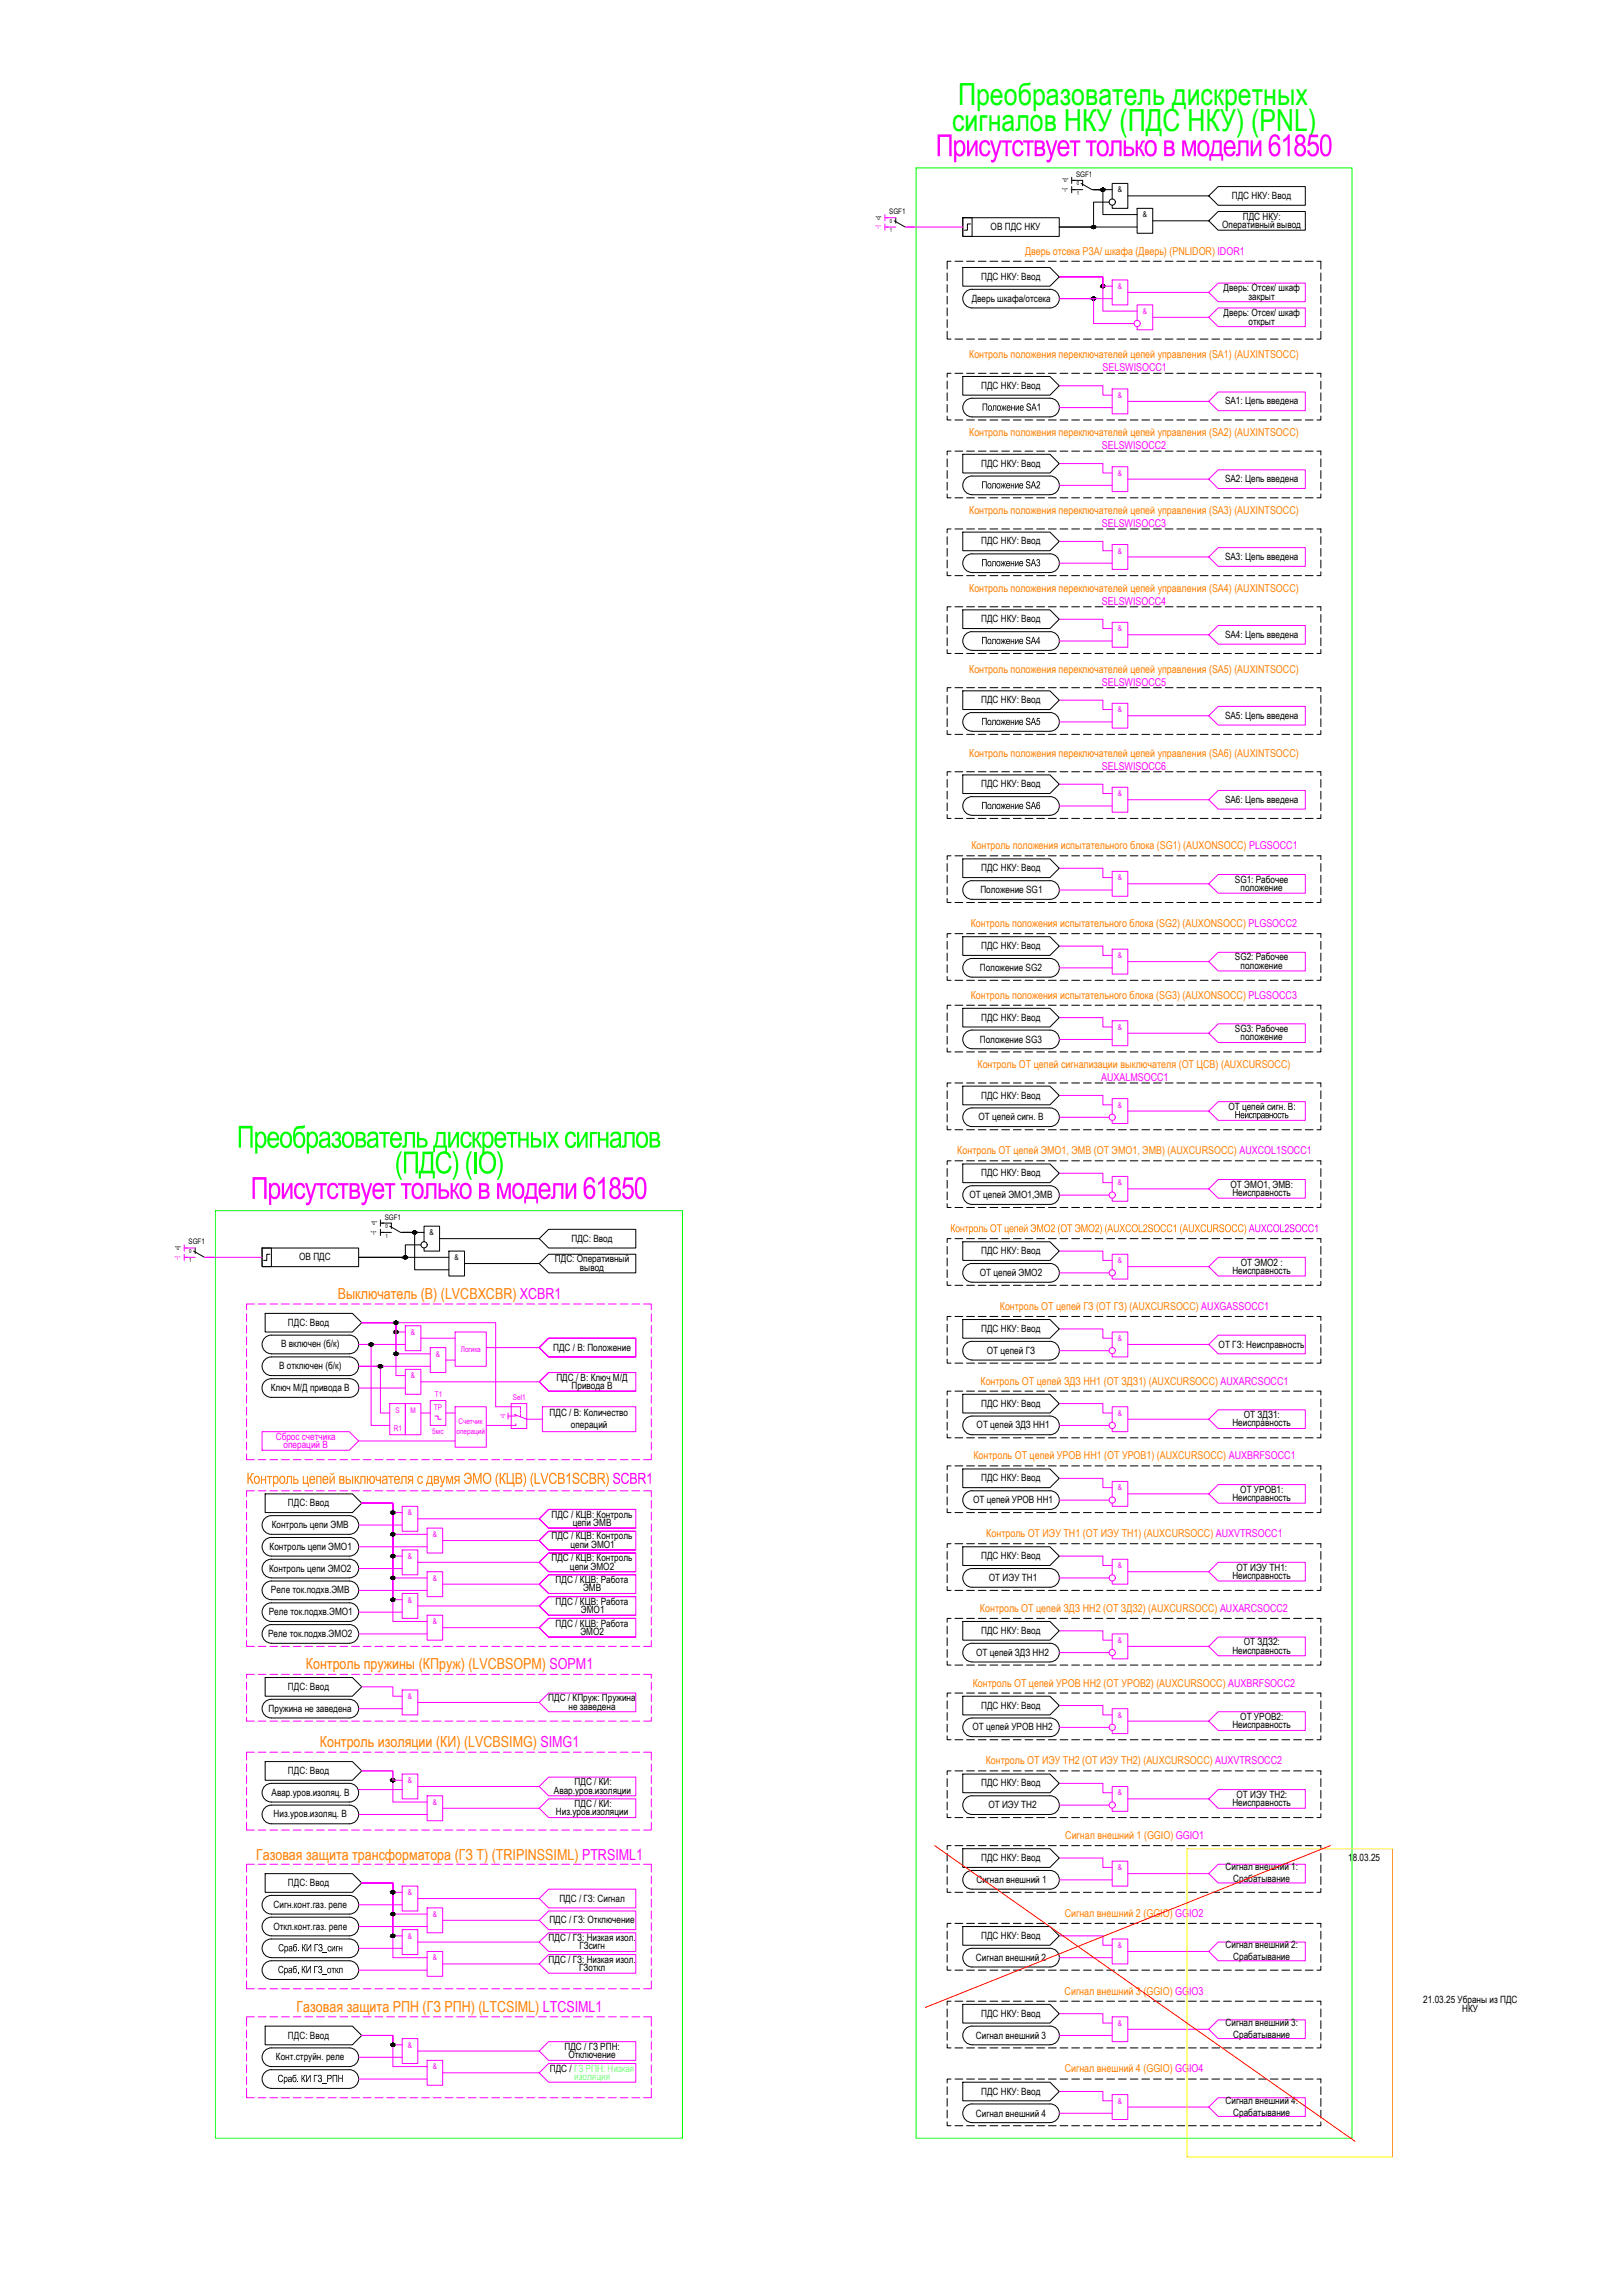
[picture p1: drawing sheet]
<svg xmlns="http://www.w3.org/2000/svg" width="841mm" height="1189mm" viewBox="0 0 841 1189" stroke-linecap="round" stroke-linejoin="round" font-family="sans-serif">
<defs><g id="words">
<g font-size="15.9" fill="#0f0">
<text x="501" y="55">Преобразователь дискретных</text>
<text x="498" y="68">сигналов НКУ (ПДС НКУ) (PNL)</text>
<text x="124" y="601">Преобразователь дискретных сигналов</text>
<text x="206" y="614">(ПДС) (IO)</text>
</g>
<g font-size="15.9" fill="#f0f">
<text x="489" y="82">Присутствует только в модели</text>
<text x="663" y="82">61850</text>
<text x="131" y="627">Присутствует только в модели</text>
<text x="305" y="627">61850</text>
</g>
<g font-size="8" fill="#ff7f00">
<text x="177" y="680">Выключатель (В) (LVCBXCBR) XCBR1</text>
<text x="129" y="776">Контроль цепей выключателя с двумя ЭМО</text>
<text x="259" y="776">(КЦВ ) (LVCB1SCBR)</text>
<text x="160" y="873">Контроль пружины (КПруж) (LVCBSOPM) SOPM1</text>
<text x="167" y="914">Контроль изоляции (КИ) (LVCBSIMG) SIMG1</text>
<text x="134" y="973">Газовая защита трансформатора (ГЗ T) (TRIPINSSIML) PTRSIML1</text>
<text x="155" y="1053">Газовая защита РПН (ГЗ РПН) (LTCSIML) LTCSIML1</text>
</g>
<text font-size="8" fill="#f0f" x="320" y="776">SCBR1</text>
<g font-size="5.7" fill="#ff7f00">
<text x="536" y="133">Дверь отсека РЗА/ шкафа (Дверь) (PNLIDOR) IDOR1</text>
<text x="507" y="187">Контроль положения переключателей цепей управления (SA1) (AUXINTSOCC)</text>
<text x="507" y="228">Контроль положения переключателей цепей управления (SA2) (AUXINTSOCC)</text>
<text x="507" y="269">Контроль положения переключателей цепей управления (SA3) (AUXINTSOCC)</text>
<text x="507" y="310">Контроль положения переключателей цепей управления (SA4) (AUXINTSOCC)</text>
<text x="507" y="352">Контроль положения переключателей цепей управления (SA5) (AUXINTSOCC)</text>
<text x="507" y="396">Контроль положения переключателей цепей управления (SA6) (AUXINTSOCC)</text>
<text x="508" y="444">Контроль положения испытательного блока (SG1) (AUXONSOCC) PLGSOCC1</text>
<text x="508" y="485">Контроль положения испытательного блока (SG2) (AUXONSOCC) PLGSOCC2</text>
<text x="508" y="523">Контроль положения испытательного блока (SG3) (AUXONSOCC) PLGSOCC3</text>
<text x="511" y="559">Контроль ОТ цепей сигнализации выключателя (ОТ ЦСВ) (AUXCURSOCC)</text>
<text x="501" y="604">Контроль ОТ цепей ЭМО1, ЭМВ (ОТ ЭМО1, ЭМВ) (AUXCURSOCC) AUXCOL1SOCC1</text>
<text x="497" y="645">Контроль ОТ цепей ЭМО</text>
<text x="549" y="645">2 ( ОТ ЭМО</text>
<text x="573" y="645">2) (AUXCOL2SOCC1 (AUXCURSOCC)</text>
<text x="523" y="685">Контроль ОТ цепей ГЗ (ОТ ГЗ) (AUXCURSOCC) AUXGASSOCC1</text>
<text x="513" y="725">Контроль ОТ цепей ЗДЗ НН1 (ОТ ЗДЗ1) (AUXCURSOCC) AUXARCSOCC1</text>
<text x="509" y="764">Контроль ОТ цепей УРОВ НН1 (ОТ УРОВ1) (AUXCURSOCC) AUXBRFSOCC1</text>
<text x="516" y="804">Контроль ОТ ИЭУ ТН1 (ОТ ИЭУ ТН1) (AUXCURSOCC) AUXVTRSOCC1</text>
<text x="513" y="843">Контроль ОТ цепей ЗДЗ НН2 (ОТ ЗДЗ2) (AUXCURSOCC) AUXARCSOCC2</text>
<text x="509" y="883">Контроль ОТ цепей УРОВ НН2 (ОТ УРОВ2) (AUXCURSOCC) AUXBRFSOCC2</text>
<text x="516" y="923">Контроль ОТ ИЭУ ТН2 (ОТ ИЭУ ТН2) (AUXCURSOCC) AUXVTRSOCC2</text>
<text x="557" y="962">Сигнал внешний 1 (GGIO) GGIO1</text>
<text x="557" y="1003">Сигнал внешний 2 (GGIO) GGIO2</text>
<text x="557" y="1044">Сигнал внешний 3 (GGIO) GGIO3</text>
<text x="557" y="1084">Сигнал внешний 4 (GGIO) GGIO4</text>
</g>
<g font-size="5.7" fill="#f0f">
<text x="577" y="194">SELSWISOCC1</text>
<text x="576" y="235">SELSWISOCC2</text>
<text x="576" y="276">SELSWISOCC3</text>
<text x="576" y="316">SELSWISOCC4</text>
<text x="576" y="359">SELSWISOCC5</text>
<text x="576" y="403">SELSWISOCC6</text>
<text x="576" y="566">AUXALMSOCC1</text>
<text x="653" y="645">AUXCOL2SOCC1</text>
</g>
<g font-size="5.2">
<text x="644" y="104">ПДС НКУ: Ввод</text>
<text x="639" y="119">Оперативный вывод</text>
<text x="650" y="115">ПДС НКУ:</text>
<text x="518" y="120">ОВ ПДС НКУ</text>
<text x="513" y="146">ПДС НКУ: Ввод</text>
<text x="640" y="152">Дверь: Отсек/ шкаф</text>
<text x="508" y="158">Дверь шкафа/отсека</text>
<text x="653" y="157">закрыт</text>
<text x="640" y="165">Дверь: Отсек/ шкаф</text>
<text x="653" y="170">открыт</text>
<text x="513" y="203">ПДС НКУ: Ввод</text>
<text x="514" y="215">Положение</text>
<text x="537" y="215">SA1</text>
<text x="641" y="212">SA1: Цепь введена</text>
<text x="513" y="244">ПДС НКУ: Ввод</text>
<text x="513" y="256">Положение</text>
<text x="536" y="256">SA2</text>
<text x="641" y="252">SA2: Цепь введена</text>
<text x="513" y="285">ПДС НКУ: Ввод</text>
<text x="641" y="293">SA3: Цепь введена</text>
<text x="513" y="296">Положение</text>
<text x="536" y="296">SA3</text>
<text x="513" y="326">ПДС НКУ: Ввод</text>
<text x="641" y="334">SA4: Цепь введена</text>
<text x="513" y="337">Положение</text>
<text x="536" y="337">SA4</text>
<text x="513" y="368">ПДС НКУ: Ввод</text>
<text x="641" y="376">SA5: Цепь введена</text>
<text x="513" y="379">Положение</text>
<text x="536" y="379">SA5</text>
<text x="513" y="412">ПДС НКУ: Ввод</text>
<text x="513" y="423">Положение</text>
<text x="536" y="423">SA6</text>
<text x="641" y="420">SA6: Цепь введена</text>
<text x="513" y="456">ПДС НКУ: Ввод</text>
<text x="646" y="462">SG1: Рабочее</text>
<text x="513" y="467">Положение SG1</text>
<text x="649" y="466">положение</text>
<text x="513" y="497">ПДС НКУ: Ввод</text>
<text x="646" y="503">SG2: Рабочее</text>
<text x="512" y="508">Положение SG2</text>
<text x="649" y="507">положение</text>
<text x="513" y="534">ПДС НКУ: Ввод</text>
<text x="512" y="546">Положение SG3</text>
<text x="646" y="540">SG3: Рабочее</text>
<text x="649" y="544">положение</text>
<text x="513" y="575">ПДС НКУ: Ввод</text>
<text x="642" y="581">ОТ цепей сигн. В</text>
<text x="676" y="581">:</text>
<text x="512" y="586">ОТ цепей сигн. В</text>
<text x="646" y="585">Неисправность</text>
<text x="513" y="616">ПДС НКУ: Ввод</text>
<text x="644" y="622">ОТ ЭМО1, ЭМВ:</text>
<text x="507" y="627">ОТ цепей ЭМО1,ЭМВ</text>
<text x="645" y="626">Неисправность</text>
<text x="299" y="650">ПДС: Ввод</text>
<text x="157" y="660">ОВ ПДС</text>
<text x="513" y="656">ПДС НКУ: Ввод</text>
<text x="290" y="661">ПДС: Оперативный</text>
<text x="303" y="665">вывод</text>
<text x="649" y="662">ОТ ЭМО2 :</text>
<text x="512" y="668">ОТ цепей ЭМО2</text>
<text x="645" y="667">Неисправность</text>
<text x="151" y="694">ПДС: Ввод</text>
<text x="513" y="697">ПДС НКУ: Ввод</text>
<text x="147" y="705">В включен (б/к)</text>
<text x="289" y="707">ПДС / В: Положение</text>
<text x="637" y="705">ОТ ГЗ: Неисправность</text>
<text x="516" y="708">ОТ цепей ГЗ</text>
<text x="146" y="716">В отключен (б/к)</text>
<text x="291" y="722">ПДС / В: Ключ М/Д</text>
<text x="142" y="728">Ключ М/Д привода В</text>
<text x="299" y="727">Привода В</text>
<text x="513" y="736">ПДС НКУ: Ввод</text>
<text x="287" y="741">ПДС / В: Количество</text>
<text x="651" y="742">ОТ ЗДЗ1:</text>
<text x="299" y="747">операций</text>
<text x="511" y="747">ОТ цепей ЗДЗ НН1</text>
<text x="645" y="746">Неисправность</text>
<text x="513" y="775">ПДС НКУ: Ввод</text>
<text x="645" y="785">Неисправность</text>
<text x="649" y="781">ОТ УРОВ1:</text>
<text x="151" y="788">ПДС: Ввод</text>
<text x="509" y="787">ОТ цепей УРОВ НН1</text>
<text x="288" y="794">ПДС / КЦВ: Контроль</text>
<text x="142" y="800">Контроль цепи ЭМВ</text>
<text x="300" y="799">цепи ЭМВ</text>
<text x="288" y="806">ПДС / КЦВ: Контроль</text>
<text x="298" y="810">цепи ЭМО1</text>
<text x="141" y="811">Контроль цепи ЭМО1</text>
<text x="513" y="816">ПДС НКУ: Ввод</text>
<text x="288" y="817">ПДС / КЦВ: Контроль</text>
<text x="298" y="821">цепи ЭМО2</text>
<text x="647" y="822">ОТ ИЭУ ТН1:</text>
<text x="141" y="822">Контроль цепи ЭМО2</text>
<text x="517" y="827">ОТ ИЭУ ТН1</text>
<text x="645" y="826">Неисправность</text>
<text x="142" y="834">Реле ток.подхв.ЭМВ</text>
<text x="291" y="828">ПДС / КЦВ: Работа</text>
<text x="305" y="833">ЭМВ</text>
<text x="291" y="840">ПДС / КЦВ: Работа</text>
<text x="141" y="845">Реле ток.подхв.ЭМО1</text>
<text x="304" y="844">ЭМО1</text>
<text x="291" y="851">ПДС / КЦВ: Работа</text>
<text x="140" y="857">Реле ток.подхв.ЭМО2</text>
<text x="304" y="856">ЭМО2</text>
<text x="513" y="855">ПДС НКУ: Ввод</text>
<text x="651" y="861">ОТ ЗДЗ2:</text>
<text x="511" y="866">ОТ цепей ЗДЗ НН2</text>
<text x="645" y="865">Неисправность</text>
<text x="151" y="884">ПДС: Ввод</text>
<text x="287" y="890">ПДС / КПруж: Пружина</text>
<text x="141" y="896">Пружина не заведена</text>
<text x="297" y="895">не заведена</text>
<text x="513" y="894">ПДС НКУ: Ввод</text>
<text x="509" y="905">ОТ цепей УРОВ НН2</text>
<text x="645" y="904">Неисправность</text>
<text x="649" y="900">ОТ УРОВ2:</text>
<text x="151" y="928">ПДС: Ввод</text>
<text x="301" y="934">ПДС / КИ:</text>
<text x="513" y="935">ПДС НКУ: Ввод</text>
<text x="142" y="940">Авар.уров.изоляц. В</text>
<text x="290" y="939">Авар.уров.изоляции</text>
<text x="647" y="941">ОТ ИЭУ ТН2:</text>
<text x="301" y="946">ПДС / КИ:</text>
<text x="517" y="946">ОТ ИЭУ ТН2</text>
<text x="645" y="945">Неисправность</text>
<text x="143" y="951">Низ.уров.изоляц. В</text>
<text x="291" y="950">Низ.уров.изоляции</text>
<text x="513" y="974">ПДС НКУ: Ввод</text>
<text x="705" y="974">18.03.25</text>
<text x="641" y="979">Сигнал внешний 1:</text>
<text x="151" y="987">ПДС: Ввод</text>
<text x="511" y="986">Сигнал внешний 1</text>
<text x="645" y="985">Срабатывание</text>
<text x="293" y="995">ПДС / ГЗ: Сигнал</text>
<text x="143" y="998">Сигн.конт.газ. реле</text>
<text x="287" y="1006">ПДС / ГЗ: Отключение</text>
<text x="143" y="1010">Откл.конт.газ. реле</text>
<text x="287" y="1016">ПДС / ГЗ: Низкая изол.</text>
<text x="513" y="1015">ПДС НКУ: Ввод</text>
<text x="641" y="1019">Сигнал внешний 2:</text>
<text x="145" y="1021">Сраб . КИ ГЗ</text>
<text x="169" y="1021">_сигн</text>
<text x="303" y="1020">ГЗсигн</text>
<text x="645" y="1026">Срабатывание</text>
<text x="287" y="1027">ПДС / ГЗ: Низкая изол.</text>
<text x="303" y="1031">ГЗоткл</text>
<text x="510" y="1026">Сигнал внешний 2</text>
<text x="145" y="1032">Сраб . КИ ГЗ</text>
<text x="169" y="1032">_откл</text>
<text x="744" y="1048">21.03.25 Убраны из ПДС</text>
<text x="513" y="1055">ПДС НКУ: Ввод</text>
<text x="765" y="1053">НКУ</text>
<text x="641" y="1060">Сигнал внешний 3:</text>
<text x="151" y="1067">ПДС: Ввод</text>
<text x="510" y="1067">Сигнал внешний 3</text>
<text x="645" y="1066">Срабатывание</text>
<text x="295" y="1073">ПДС / ГЗ РПН:</text>
<text x="144" y="1078">Конт.струйн. реле</text>
<text x="297" y="1077">Отключение</text>
<text x="288" y="1084">ПДС / ГЗ РПН: Низкая</text>
<text x="145" y="1089">Сраб . КИ ГЗ</text>
<text x="169" y="1089">_РПН</text>
<text x="513" y="1096">ПДС НКУ: Ввод</text>
<text x="641" y="1101">Сигнал внешний 4:</text>
<text x="510" y="1108">Сигнал внешний 4</text>
<text x="645" y="1107">Срабатывание</text>
</g>
<g font-size="5.2" fill="#f0f">
<text x="144" y="753">Сброс счетчика</text>
<text x="148" y="758">операций В</text>
</g>
<text font-size="5.2" fill="#0ff" x="300" y="1088">изоляция</text>
<g font-size="4.1">
<text x="585" y="101">&amp;</text>
<text x="598" y="114">&amp;</text>
<text x="225" y="646">&amp;</text>
<text x="238" y="659">&amp;</text>
</g>
<g font-size="4.1" fill="#f0f">
<text x="585" y="151">&amp;</text>
<text x="598" y="164">&amp;</text>
<text x="585" y="208">&amp;</text>
<text x="585" y="249">&amp;</text>
<text x="585" y="290">&amp;</text>
<text x="585" y="330">&amp;</text>
<text x="585" y="373">&amp;</text>
<text x="585" y="417">&amp;</text>
<text x="585" y="461">&amp;</text>
<text x="585" y="501">&amp;</text>
<text x="585" y="539">&amp;</text>
<text x="585" y="580">&amp;</text>
<text x="585" y="620">&amp;</text>
<text x="585" y="661">&amp;</text>
<text x="215" y="698">&amp;</text>
<text x="585" y="702">&amp;</text>
<text x="241" y="707">Логика</text>
<text x="228" y="710">&amp;</text>
<text x="215" y="721">&amp;</text>
<text x="227" y="731">T1</text>
<text x="227" y="738">TP</text>
<text x="268" y="733">Sel1</text>
<text x="207" y="739">S</text>
<text x="215" y="739">М</text>
<text x="585" y="741">&amp;</text>
<text x="206" y="749">R1</text>
<text x="240" y="745">Счетчик</text>
<text x="226" y="751">5мс</text>
<text x="239" y="750">операций</text>
<text x="585" y="780">&amp;</text>
<text x="213" y="793">&amp;</text>
<text x="226" y="804">&amp;</text>
<text x="213" y="816">&amp;</text>
<text x="585" y="821">&amp;</text>
<text x="226" y="827">&amp;</text>
<text x="213" y="839">&amp;</text>
<text x="226" y="850">&amp;</text>
<text x="585" y="860">&amp;</text>
<text x="213" y="889">&amp;</text>
<text x="585" y="899">&amp;</text>
<text x="213" y="933">&amp;</text>
<text x="585" y="940">&amp;</text>
<text x="226" y="944">&amp;</text>
<text x="585" y="979">&amp;</text>
<text x="213" y="992">&amp;</text>
<text x="226" y="1003">&amp;</text>
<text x="213" y="1014">&amp;</text>
<text x="585" y="1019">&amp;</text>
<text x="226" y="1026">&amp;</text>
<text x="585" y="1060">&amp;</text>
<text x="213" y="1071">&amp;</text>
<text x="226" y="1083">&amp;</text>
<text x="585" y="1101">&amp;</text>
</g>
<g font-size="4">
<text x="563" y="93">SGF1</text>
<text x="465" y="112">SGF1</text>
<text x="201" y="638">SGF1</text>
<text x="99" y="651">SGF1</text>
</g>
<g font-size="2.8">
<text x="556" y="95">&quot;0&quot;</text>
<text x="556" y="101">&quot;1&quot;</text>
<text x="563" y="97">0</text>
<text x="563" y="102">1</text>
<text x="458" y="115">&quot;0&quot;</text>
<text x="465" y="117">0</text>
<text x="465" y="121">1</text>
<text x="194" y="641">&quot;0&quot;</text>
<text x="194" y="646">&quot;1&quot;</text>
<text x="202" y="643">0</text>
<text x="202" y="648">1</text>
<text x="92" y="654">&quot;0&quot;</text>
<text x="99" y="656">0</text>
<text x="99" y="661">1</text>
</g>
<g font-size="2.8" fill="#f0f">
<text x="458" y="120">&quot;1&quot;</text>
<text x="91" y="659">&quot;1&quot;</text>
<text x="262" y="742">&quot;0&quot;</text>
</g>
</g></defs>
<!-- layer: 0 -->
<g fill="none" stroke="#f0f" stroke-width=".52">
<path d="M129 785v4M129 791v4M129 797v4M133 780h-4v3M227 780h4M233 780h4M239 780h4M245 780h4M251 780h4M306 780h4M312 780h4M318 780h4"/>
<path d="M324 780h4M330 780h5M337 780h4v3M341 785v4M341 791v4M341 797v4M129 804v4M129 810v4M129 816v4M341 804v4M341 810v4M341 816v4"/>
<path d="M129 822v4M129 828v4M129 834v4M341 822v4M341 828v4M341 834v4M129 840v4M129 846v4M129 852v4M129 858v3h4M341 858v3h-4M341 840v4"/>
<path d="M341 846v4M341 852v4M133 876h-4v2M135 876h4M135 861h4M141 876h4M141 861h4M147 876h4M147 861h4M153 876h4M153 861h4M159 876h5"/>
<path d="M159 861h5M166 876h4M166 861h4M172 876h4M172 861h4M178 876h4M178 861h4M184 876h4M184 861h4M190 876h4M190 861h4M196 876h4"/>
<path d="M196 861h4M202 876h4M202 861h4M208 876h4M208 861h4M214 876h5M214 861h5M221 876h4M221 861h4M227 876h4M227 861h4M233 876h4"/>
<path d="M233 861h4M239 876h4M239 861h4M245 876h4M245 861h4M251 876h4M251 861h4M257 876h4M257 861h4M263 876h4M263 861h4M269 876h4"/>
<path d="M269 861h4M276 876h4M276 861h4M282 876h4M282 861h4M288 876h4M288 861h4M294 876h4M294 861h4M300 876h4M300 861h4M306 876h4"/>
<path d="M306 861h4M312 876h4M312 861h4M318 876h4M318 861h4M324 876h4M324 861h4M330 876h5M330 861h5M337 876h4v2M129 880v4M129 886v4"/>
<path d="M129 892v5M129 899v2h4M282 891l5-5h46v10h-46zM341 899v2h-4M341 880v4M341 886v4M341 892v5M133 917h-4v4M135 901h4M135 917h4M141 901h4M141 917h4"/>
<path d="M147 901h4M147 917h4M153 901h4M153 917h4M159 901h5M159 917h5M166 901h4M166 917h4M172 901h4M172 917h4M178 901h4M178 917h4"/>
<path d="M184 901h4M184 917h4M190 901h4M190 917h4M196 901h4M196 917h4M202 901h4M202 917h4M208 901h4M208 917h4M214 901h5M214 917h5"/>
<path d="M221 901h4M221 917h4M227 901h4M227 917h4M233 901h4M233 917h4M239 901h4M239 917h4M245 901h4M245 917h4M251 901h4M251 917h4"/>
<path d="M257 901h4M257 917h4M263 901h4M263 917h4M269 901h4M269 917h4M276 901h4M276 917h4M282 901h4M282 917h4M288 901h4M288 917h4"/>
<path d="M294 901h4M294 917h4M300 901h4M300 917h4M306 901h4M306 917h4M312 901h4M312 917h4M318 901h4M318 917h4M324 901h4M324 917h4"/>
<path d="M330 901h5M330 917h5M337 917h4v4M129 923v4M129 929v4M129 935v4M282 935l5-5h46v10h-46zM341 923v4M341 929v4M341 935v4M129 941v4M129 947v4"/>
<path d="M129 954v4h4M135 958h4M141 958h4M147 958h4M153 958h4M159 958h5M166 958h4M172 958h4M178 958h4M184 958h4M190 958h4M196 958h4"/>
<path d="M202 958h4M208 958h4M214 958h5M221 958h4M227 958h4M233 958h4M239 958h4M245 958h4M251 958h4M257 958h4M263 958h4M269 958h4"/>
<path d="M276 958h4M282 958h4M288 958h4M294 958h4M300 958h4M306 958h4M312 958h4M318 958h4M324 958h4M330 958h5M341 954v4h-4M341 941v4"/>
<path d="M341 947v4M133 976h-4v4M135 976h4M141 976h4M147 976h4M153 976h4M159 976h5M166 976h4M172 976h4M178 976h4M184 976h4M190 976h4"/>
<path d="M196 976h4M202 976h4M208 976h4M214 976h5M221 976h4M227 976h4M233 976h4M239 976h4M245 976h4M251 976h4M257 976h4M263 976h4"/>
<path d="M269 976h4M276 976h4M282 976h4M288 976h4M294 976h4M300 976h4M306 976h4M312 976h4M318 976h4M324 976h4M330 976h5M337 976h4v4"/>
<path d="M129 982v4M129 988v4M129 994v4M129 1000v4M282 993l5-4h46v9h-46zM341 982v4M341 988v4M341 994v4M341 1000v4M129 1006v4M129 1012v4M129 1018v4"/>
<path d="M282 1005l5-5h46v10h-46zM282 1016l5-5h46v10h-46zM341 1006v4M341 1012v4M341 1018v4M129 1037v4h4M129 1024v4M129 1030v5M282 1028l5-5h46v10h-46zM341 1037v4h-4M341 1024v4M341 1030v5"/>
<path d="M135 1041h4M141 1041h4M147 1041h4M153 1041h4M159 1041h5M166 1041h4M172 1041h4M178 1041h4M184 1041h4M190 1041h4M196 1041h4M202 1041h4"/>
<path d="M208 1041h4M214 1041h5M221 1041h4M227 1041h4M233 1041h4M239 1041h4M245 1041h4M251 1041h4M257 1041h4M263 1041h4M269 1041h4M276 1041h4"/>
<path d="M282 1041h4M288 1041h4M294 1041h4M300 1041h4M306 1041h4M312 1041h4M318 1041h4M324 1041h4M330 1041h5"/>
</g>
<path d="M167 1018l1-1v1v1l1 1-1 1h-1l-1-1 2 1v-1l-1-1 1-1h-1zM177 1018l1 1h1v-1v3v-1h-1l-1 1zM167 1029h1v1l1 2h-1h-2l1-1 1 1-1-1 1-2-2 1zM177 1030h2v2v-2h-1v2h-1z" fill="#000"/>
<g fill="#ff7f00">
<path d="M230 772h1v4l1-4h1l-2 6-1-1 1-1z"/>
<path d="M233 772h1l1 4 1-4h1v4h-1v-3l-1 3-1-3v3h-1z"/>
<path d="M243 771h2l2 1v3l-2 1h-1l-1-1v-1l1 2h1l1-2h-2v-1h2v-1l-1-1-2 1z"/>
<path d="M247 771h1l2 5 1-5h1v5h-1v-4l-1 4h-1l-1-4v4h-1z"/>
<path d="M317 771h1v3l-1 4 1-4z"/>
<path d="M224 772h2v6v-2h-3v2zM224 773v3h1v-3z"/>
<path d="M227 772l2 1v3h-2zM227 773v1h2v-1zM227 775v1h2v-1z"/>
<path d="M238 773l2-1v4v-1l-3 1 2-1-1-1zM238 773v1h2v-1z"/>
<path d="M253 771h2l2 1v3l-1 1h-2l-1-1v-2zM254 772l-1 2 1 2h1l1-1v-2l-1-2z"/>
<path d="M308 771h3l1 1-1 1 1 2-1 1h-3zM309 771v2h2v-1zM309 774v2l2-1v-1z"/>
<path d="M313 771h3v2l-1 1 2 2h-1l-2-2h-1v2zM313 771v2h3l-1-2z"/>
</g>
<path d="M340 771v5v-4l-1 1z" fill="#f0f"/>
<g fill="none" stroke="#f0f" stroke-width=".52">
<path d="M129 687v5M129 694v4M129 700v4M133 682h-4v3M135 682h4M141 682h4M147 682h4M153 682h4M159 682h5M166 682h4M172 682h4M178 682h4"/>
<path d="M184 682h4M190 682h4M196 682h4M202 682h4M208 682h4M214 682h5M221 682h4M227 682h4M233 682h4M239 682h4M245 682h4M251 682h4"/>
<path d="M257 682h4M263 682h4M269 682h4M276 682h4M282 682h4M288 682h4M294 682h4M300 682h4M306 682h4M312 682h4M318 682h4M324 682h4"/>
<path d="M330 682h5M337 682h4v3M341 687v5M341 694v4M341 700v4M129 706v4M129 712v4M129 718v4M212 704h-24h6v42h10M225 715h-37h11v24h5M282 705l5-5h46v10h-46zM333 700h-46l-5 5 5 5h46v-10h-46l-5 5 5 5h46"/>
<path d="M333 718h-46l-5 5 5 5h46v-10h-46l-5 5 5 5h46M341 706v4M341 712v4M341 718v4M129 724v4M129 730v4M129 736v4M188 726h24M204 734h8v17h-8zM212 734h8v17h-8zM220 739h5M225 733h8v13h-8z"/>
<path d="M233 739h5M238 736h16v21h-16zM284 736h49v13h-49zM341 724v4M341 730v4M341 736v4M129 742v4M129 749v4M129 755v4M137 749h46l5 5-5 5h-46zM188 754h50M227 741h2v2h2"/>
<path d="M254 746h13M341 742v4M341 749v4M341 755v4M129 761v3h4M135 764h4M141 764h4M147 764h4M153 764h4M159 764h5M166 764h4M172 764h4"/>
<path d="M178 764h4M184 764h4M190 764h4M196 764h4M202 764h4M208 764h4M214 764h5M221 764h4M227 764h4M233 764h4M239 764h4M245 764h4"/>
<path d="M251 764h4M257 764h4M263 764h4M269 764h4M276 764h4M282 764h4M288 764h4M294 764h4M300 764h4M306 764h4M312 764h4M318 764h4"/>
<path d="M324 764h4M330 764h5M341 761v3h-4M219 795h63M333 790h-46l-5 5 5 5h46v-10h-46l-5 5 5 5h46M219 818h63M232 806h50M333 813h-46l-5 5 5 4h46v-9h-46l-5 5 5 4h46M333 801h-46l-5 5 5 5h46v-10h-46l-5 5 5 5h46M232 829h50M333 824h-46l-5 5 5 5h46v-10h-46l-5 5 5 5h46M333 835h-46l-5 5 5 5h46v-10h-46l-5 5 5 5h46"/>
<path d="M219 840h63M232 852h50M333 847h-46l-5 5 5 5h46v-10h-46l-5 5 5 5h46M188 894h22M219 935h63M232 946h50l5-5h46v10h-46l-5-5M219 993h63M219 1016h63M232 1005h50M232 1028h50"/>
</g>
<g fill="none" stroke="#000" stroke-width=".52">
<path d="M138 700l2-1h2h41a5 5 0 0 1 5 4 5 5 0 0 1-5 5h-41a5 5 0 0 1-4-2 5 5 0 0 1 0-6zM138 712l2-2h2h41a5 5 0 0 1 5 5 5 5 0 0 1-5 5h-41a5 5 0 0 1-4-3 5 5 0 0 1 0-5zM183 721h-41a5 5 0 0 0-5 5 5 5 0 0 0 5 5h41M183 721a5 5 0 0 1 5 5 5 5 0 0 1-5 5M138 795l2-2h2h41a5 5 0 0 1 5 5 5 5 0 0 1-5 5h-41a5 5 0 0 1-4-3 5 5 0 0 1 0-5zM142 805h41M142 816h41M142 804a5 5 0 0 0-5 5 5 5 0 0 0 5 5h41a5 5 0 0 0 5-5 5 5 0 0 0-5-5M142 816a5 5 0 0 0-5 5 5 5 0 0 0 5 5h41a5 5 0 0 0 5-5 5 5 0 0 0-5-5M138 829l2-1 2-1h41a5 5 0 0 1 5 5 5 5 0 0 1-5 5h-41a5 5 0 0 1-4-3 5 5 0 0 1 0-5zM142 839h41M142 839a5 5 0 0 0-5 5 5 5 0 0 0 5 4h41a5 5 0 0 0 5-4 5 5 0 0 0-5-5"/>
<path d="M142 850h41M142 850a5 5 0 0 0-5 5 5 5 0 0 0 5 5h41a5 5 0 0 0 5-5 5 5 0 0 0-5-5M138 891l2-2h2h41a5 5 0 0 1 5 5 5 5 0 0 1-5 5h-41a5 5 0 0 1-4-3 5 5 0 0 1 0-5zM138 935l2-2h2h41a5 5 0 0 1 5 5 5 5 0 0 1-5 5h-41a5 5 0 0 1-4-3 5 5 0 0 1 0-5zM138 946l2-1h2h41a5 5 0 0 1 5 4 5 5 0 0 1-5 5h-41a5 5 0 0 1-4-2 5 5 0 0 1 0-6zM138 994l2-2h2h41a5 5 0 0 1 5 5 5 5 0 0 1-5 5h-41a5 5 0 0 1-4-3 5 5 0 0 1 0-5zM138 1005l2-2h2h41a5 5 0 0 1 5 5 5 5 0 0 1-5 5h-41a5 5 0 0 1-4-3 5 5 0 0 1 0-5zM138 1016l2-1h2h41a5 5 0 0 1 5 4 5 5 0 0 1-5 5h-41a5 5 0 0 1-4-2 5 5 0 0 1 0-6zM138 1028l2-2h2h41a5 5 0 0 1 5 5 5 5 0 0 1-5 5h-41a5 5 0 0 1-4-3 5 5 0 0 1 0-5z"/>
<circle cx="194" cy="703" r=".8"/>
<circle cx="199" cy="715" r=".8"/>
</g>
<path d="M113 633h244v486h-244z" fill="none" stroke="#0f0" stroke-width=".52"/>
<g fill="#000" stroke="#000" stroke-width=".52">
<path d="M194 704h1zM198 714h1z"/>
<path d="M194 703h1zM194 703h1z"/>
<path d="M194 703h1zM194 703h1z"/>
<path d="M194 703h1zM194 703h1z"/>
<path d="M194 704h1zM194 704h1z"/>
<path d="M194 703h1zM193 703h2z"/>
<path d="M194 704h1zM194 704h1z"/>
<path d="M193 703h2zM193 703h2z"/>
<path d="M193 704h2zM193 704h2z"/>
<path d="M193 703h2zM193 703h2z"/>
<path d="M193 704h2zM193 704h2z"/>
<path d="M193 703h2zM193 703h2z"/>
<path d="M193 703h2zM193 703h2z"/>
<path d="M193 704h2zM193 704h2z"/>
<path d="M193 704h2zM193 704h2z"/>
<path d="M193 703h2zM193 703h2z"/>
<path d="M193 703h2zM193 703h2z"/>
<path d="M193 704h2zM193 704h2z"/>
<path d="M193 704h2zM193 704h2z"/>
<path d="M193 703l2 1zM193 703l2 1z"/>
<path d="M193 704h2zM193 704h2z"/>
<path d="M193 704h2zM193 704h2z"/>
<path d="M198 714h2zM198 714h2z"/>
<path d="M198 716h1zM198 716h1z"/>
<path d="M198 714h2zM198 714h2z"/>
<path d="M198 715h2zM198 715l1 1z"/>
<path d="M198 714h2zM198 714h2z"/>
<path d="M198 715h2zM198 715h2z"/>
<path d="M198 714l2 1zM198 714l2 1z"/>
<path d="M198 715h2zM198 715h2z"/>
<path d="M198 715h2zM198 715h2z"/>
<path d="M198 715h2zM198 715h2z"/>
<path d="M198 715h2zM198 715h2z"/>
<path d="M198 715h2zM198 715h2z"/>
<path d="M198 715h2zM198 715h2z"/>
<path d="M198 715h2zM198 715h2z"/>
<path d="M198 715h2zM198 715h2z"/>
<path d="M198 715h2zM198 715h2z"/>
<path d="M198 715h2zM198 715h2z"/>
<path d="M198 715h2zM198 715h2z"/>
<path d="M198 715h2zM198 715h2z"/>
</g>
<g fill="#0f0">
<path d="M334 593l1-1h2l2 2v4l-1 1-1 1-2 1-2-2v-3zM334 594v1v3l1 1 1 1 2-2v-3l-2-2z"/>
<path d="M340 592l4 1 1 1v1a1.5 1.5 0 0 0 0 3v1l-1 1-4 1zM341 593v3h2l1-1-1-1zM341 597v2h3v-2z"/>
</g>
<g fill="#f0f">
<path d="M289 619h6v8h-1v-7h-4v7h-2v-1a1.1 1.1 0 0 0 1 0 1.1 1.1 0 0 0 0-1z"/>
<path d="M296 619h1v6l3-6h1v8h-1v-6l-3 6h-1z"/>
</g>
<g fill="none" stroke="#000" stroke-width=".52">
<path d="M139 687h45l5 5-5 5h-45zM139 782h45l5 5-5 4h-45zM139 878h45l5 5-5 5h-45zM139 922h45l5 5-5 5h-45zM139 980h45l5 5-5 5h-45z"/>
<circle cx="207" cy="692" r=".8"/>
<circle cx="207" cy="697" r=".8"/>
<circle cx="207" cy="708" r=".8"/>
<circle cx="206" cy="791" r=".8"/>
<circle cx="206" cy="814" r=".8"/>
<circle cx="206" cy="803" r=".8"/>
<circle cx="206" cy="826" r=".8"/>
<circle cx="206" cy="837" r=".8"/>
<circle cx="206" cy="932" r=".8"/>
<circle cx="206" cy="990" r=".8"/>
<circle cx="206" cy="1002" r=".8"/>
<circle cx="206" cy="1013" r=".8"/>
</g>
<g fill="none" stroke="#f0f" stroke-width=".52">
<path d="M212 694h8v13h-8zM212 697h-5v-5h-18h18v16h18M238 697h16v18h-16zM212 717h8v13h-8zM212 720h-5v-28h-18h70v44h13v2M220 700h18M225 705h8v13h-8zM233 712h5M254 705h28M220 723h62M266 739v4M267 734h9v13h-9z"/>
<path d="M272 738v1M272 740v1M269 740l7 3h8M270 740v1h-4M270 745v1h-3M188 798h22M210 788h9v13h-9zM210 791h-5v-4h-16h16v16h18M223 800h9v13h-9zM188 809h35M210 811h9v13h-9zM210 814h-5v-27h-16h16v39h18"/>
<path d="M188 821h22M188 832h35M210 834h9v13h-9zM210 837h-5v-50h-16h16v61h18M223 822h9v13h-9zM188 844h22M188 855h35M223 845h9v13h-9zM189 883h16v5h5M210 884h9v13h-9zM219 891h63M188 936h22"/>
<path d="M210 928h9v13h-9zM210 932h-5v-5h-16h16v16h18M223 940h9v13h-9zM188 949h35M188 997h22M210 987h9v13h-9zM210 990h-5v-5h-16h16v17h18M223 998h9v13h-9zM188 1008h35M188 1019h22M210 1010h9v13h-9zM210 1013h-5v-28h-16h16v39h18"/>
<path d="M188 1031h35M223 1021h9v13h-9z"/>
</g>
<g fill="#000" stroke="#000" stroke-width=".52">
<path d="M207 698h1zM207 693h1zM207 709h1z"/>
<path d="M207 696h1zM207 696h1z"/>
<path d="M207 691h1zM207 691h1z"/>
<path d="M207 696h1zM207 696h1z"/>
<path d="M207 691h1zM207 691h1z"/>
<path d="M207 696h1zM207 696h1z"/>
<path d="M207 698h1zM207 698h1z"/>
<path d="M207 691h1zM207 691h1z"/>
<path d="M207 693h1zM207 693h1z"/>
<path d="M207 696h1zM207 696h1z"/>
<path d="M207 698h1zM207 698h1z"/>
<path d="M207 691l1 1zM207 691l1 1z"/>
<path d="M207 693h1zM207 693h1z"/>
<path d="M207 696h1zM206 696h2z"/>
<path d="M207 698h1zM207 698h1z"/>
<path d="M207 692h1zM206 692h2z"/>
<path d="M207 693h1zM207 693h1z"/>
<path d="M206 696l2 1zM206 696l2 1z"/>
<path d="M206 697h2zM206 697l2 1z"/>
<path d="M206 692h2zM206 692h2z"/>
<path d="M206 693h2zM206 693h2z"/>
<path d="M206 697h2zM206 697h2z"/>
<path d="M206 697h2zM206 697h2z"/>
<path d="M206 697h2zM206 697h2z"/>
<path d="M206 697h2zM206 697h2z"/>
<path d="M206 692h2zM206 692h2z"/>
<path d="M206 692h2zM206 692h2z"/>
<path d="M206 693h2zM206 693h2z"/>
<path d="M206 693h2zM206 693h2z"/>
<path d="M206 697h2zM206 697h2z"/>
<path d="M206 697h2zM206 697h2z"/>
<path d="M206 692h2zM206 692h2z"/>
<path d="M206 692h2zM206 692l2 1z"/>
<path d="M206 697h2zM206 697h2z"/>
<path d="M206 697h2zM206 697h2z"/>
<path d="M206 697h2zM206 697h2z"/>
<path d="M206 697h2zM206 697h2z"/>
<path d="M206 697h2zM206 697h2z"/>
<path d="M206 697h2zM206 697h2z"/>
<path d="M206 692h2zM206 692h2z"/>
<path d="M206 692h2zM206 692h2z"/>
<path d="M206 692h2zM206 692h2z"/>
<path d="M206 692h2zM206 692h2z"/>
<path d="M206 692h2zM206 692h2z"/>
<path d="M206 692h2zM206 692h2z"/>
<path d="M206 697h2zM206 697h2z"/>
<path d="M206 692h2zM206 692h2z"/>
<path d="M207 708h1zM207 708h1z"/>
<path d="M207 708h1zM207 708h1z"/>
<path d="M207 708h1zM207 708h1z"/>
<path d="M207 709h1zM207 709h1z"/>
<path d="M207 708h1zM207 708h1z"/>
<path d="M207 709h1zM207 709h1z"/>
<path d="M207 708h1zM207 708h1z"/>
<path d="M207 709h1zM207 709h1z"/>
<path d="M206 708h2zM206 708h2z"/>
<path d="M206 709h2zM206 709h2z"/>
<path d="M206 708h2zM206 708h2z"/>
<path d="M206 708h2zM206 708h2z"/>
<path d="M206 709h2zM206 709h2z"/>
<path d="M206 709h2zM206 709h2z"/>
<path d="M206 708h2zM206 708h2z"/>
<path d="M206 709h2zM206 709h2z"/>
<path d="M206 708h2zM206 708h2z"/>
<path d="M206 708h2zM206 708h2z"/>
<path d="M206 708h2zM206 708h2z"/>
<path d="M206 709h2zM206 709h2z"/>
<path d="M206 709h2zM206 709h2z"/>
<path d="M206 709h2zM206 709h2z"/>
<path d="M206 708h2zM206 708l2 1z"/>
<path d="M205 791h1zM205 791h1z"/>
<path d="M205 791h1zM205 791h1z"/>
<path d="M205 792h1zM205 792h1z"/>
<path d="M205 791h1zM205 791h1z"/>
<path d="M205 792h1zM205 792h1z"/>
<path d="M205 791h1zM205 791h1z"/>
<path d="M205 792h1zM205 792h1z"/>
<path d="M205 791h1zM205 791h1z"/>
<path d="M205 792h1zM205 792h1z"/>
<path d="M205 791h1zM205 791h1z"/>
<path d="M205 792h1zM205 792h1z"/>
<path d="M205 791h1zM205 791h1z"/>
<path d="M205 792h1zM205 792h1z"/>
<path d="M205 791h1zM205 791h1z"/>
<path d="M205 792h1zM205 792h1z"/>
<path d="M205 791h1zM205 791h1z"/>
<path d="M205 792h1zM205 792h1z"/>
<path d="M205 791h1zM205 791h1z"/>
<path d="M205 792h1zM205 792h1z"/>
<path d="M205 791h1zM205 791h1z"/>
<path d="M205 791h1zM205 791h1z"/>
<path d="M205 792h1zM205 792h1z"/>
<path d="M205 792h1zM205 792h1z"/>
<path d="M205 791h1zM205 791h1z"/>
<path d="M205 791h1zM205 791h1z"/>
<path d="M205 791l1 1zM205 791l1 1z"/>
<path d="M205 792h1zM205 792h1z"/>
<path d="M205 792h1zM205 792h1z"/>
<path d="M205 802h1zM205 802h1z"/>
<path d="M205 813h1zM205 813h1z"/>
<path d="M205 802h1zM205 802h1z"/>
<path d="M205 804h1zM205 804h1z"/>
<path d="M205 813l1 1zM205 814h1z"/>
<path d="M205 815h1zM205 815h1z"/>
<path d="M205 802h1zM205 802h1z"/>
<path d="M205 804h1zM205 804h1z"/>
<path d="M205 814h1zM205 814h1z"/>
<path d="M205 815h1zM205 815h1z"/>
<path d="M205 802h1zM205 802h1z"/>
<path d="M205 804h1zM205 804h1z"/>
<path d="M205 814h1zM205 814h1z"/>
<path d="M205 815h1zM205 815h1z"/>
<path d="M205 802h1zM205 802h1z"/>
<path d="M205 804h1zM205 804h1z"/>
<path d="M205 814h1zM205 814h1z"/>
<path d="M205 815h1zM205 815h1z"/>
<path d="M205 802h1zM205 802h1z"/>
<path d="M205 804h1zM205 804h1z"/>
<path d="M205 814h1zM205 814h1z"/>
<path d="M205 815h1zM205 815h1z"/>
<path d="M205 802h1zM205 802h1z"/>
<path d="M205 803h1zM205 803l1 1z"/>
<path d="M205 814h1zM205 814h1z"/>
<path d="M205 815h1zM205 815h1z"/>
<path d="M205 802h1zM205 802h1z"/>
<path d="M205 803h1zM205 803h1z"/>
<path d="M205 814h1zM205 814h1z"/>
<path d="M205 815h1zM205 815h1z"/>
<path d="M205 802h1zM205 802h1z"/>
<path d="M205 803h1zM205 803h1z"/>
<path d="M205 814h1zM205 814h1z"/>
<path d="M205 815h1zM205 815h1z"/>
<path d="M205 802l1 1zM205 802l1 1z"/>
<path d="M205 803h1zM205 803h1z"/>
<path d="M205 814h1zM205 814h1z"/>
<path d="M205 815h1zM205 815h1z"/>
<path d="M205 803h1zM205 803h1z"/>
<path d="M205 803h1zM205 803h1z"/>
<path d="M205 803h1zM205 803h1z"/>
<path d="M205 803h1zM205 803h1z"/>
<path d="M205 814h1zM205 814h1z"/>
<path d="M205 814h1zM205 814h1z"/>
<path d="M205 815h1zM205 815h1z"/>
<path d="M205 815h1zM205 815h1z"/>
<path d="M205 803h1zM205 803h1z"/>
<path d="M205 803h1zM205 803h1z"/>
<path d="M205 803h1zM205 803h1z"/>
<path d="M205 803h1zM205 803h1z"/>
<path d="M205 803h1zM205 803h1z"/>
<path d="M205 814h1zM205 814h1z"/>
<path d="M205 814h1zM205 814h1z"/>
<path d="M205 814h1zM205 814h1z"/>
<path d="M205 814h1zM205 814h1z"/>
<path d="M205 814h1zM205 814l1 1z"/>
<path d="M205 825h1zM205 825h1z"/>
<path d="M205 836h1zM205 836h1z"/>
<path d="M205 825h1zM205 825h1z"/>
<path d="M205 826h1zM205 826h1z"/>
<path d="M205 836h1zM205 836h1z"/>
<path d="M205 838h1zM205 838h1z"/>
<path d="M205 825h1zM205 825h1z"/>
<path d="M205 826h1zM205 826h1z"/>
<path d="M205 836h1zM205 836h1z"/>
<path d="M205 838h1zM205 838h1z"/>
<path d="M205 825h1zM205 825h1z"/>
<path d="M205 826h1zM205 826h1z"/>
<path d="M205 836h1zM205 836h1z"/>
<path d="M205 838h1zM205 838h1z"/>
<path d="M205 825h1zM205 825h1z"/>
<path d="M205 826h1zM205 826h1z"/>
<path d="M205 836h1zM205 836h1z"/>
<path d="M205 838h1zM205 838h1z"/>
<path d="M205 825h1zM205 825h1z"/>
<path d="M205 826h1zM205 826h1z"/>
<path d="M205 836l1 1zM205 836l1 1z"/>
<path d="M205 838h1zM205 838h1z"/>
<path d="M205 825h1zM205 825h1z"/>
<path d="M205 826h1zM205 826h1z"/>
<path d="M205 837h1zM205 837h1z"/>
<path d="M205 838h1zM205 838h1z"/>
<path d="M205 825h1zM205 825h1z"/>
<path d="M205 826h1zM205 826h1z"/>
<path d="M205 837h1zM205 837h1z"/>
<path d="M205 838h1zM205 838h1z"/>
<path d="M205 825h1zM205 825h1z"/>
<path d="M205 826h1zM205 826h1z"/>
<path d="M205 837h1zM205 837h1z"/>
<path d="M205 838h1zM205 838h1z"/>
<path d="M205 825h1zM205 825h1z"/>
<path d="M205 826h1zM205 826h1z"/>
<path d="M205 837h1zM205 837h1z"/>
<path d="M205 837h1zM205 837l1 1z"/>
<path d="M205 825h1zM205 825h1z"/>
<path d="M205 825l1 1zM205 825l1 1z"/>
<path d="M205 826h1zM205 826h1z"/>
<path d="M205 826h1zM205 826h1z"/>
<path d="M205 837h1zM205 837h1z"/>
<path d="M205 837h1zM205 837h1z"/>
<path d="M205 837h1zM205 837h1z"/>
<path d="M205 837h1zM205 837h1z"/>
<path d="M205 826h1zM205 826h1z"/>
<path d="M205 826h1zM205 826h1z"/>
<path d="M205 826h1zM205 826h1z"/>
<path d="M205 826h1zM205 826h1z"/>
<path d="M205 826h1zM205 826h1z"/>
<path d="M205 837h1zM205 837h1z"/>
<path d="M205 837h1zM205 837h1z"/>
<path d="M205 837h1zM205 837h1z"/>
<path d="M205 837h1zM205 837h1z"/>
<path d="M205 837h1zM205 837h1z"/>
<path d="M205 931h1zM205 931h1z"/>
<path d="M205 931h1zM205 931h1z"/>
<path d="M205 932h1zM205 932h1z"/>
<path d="M205 931h1zM205 931h1z"/>
<path d="M205 932h1zM205 932h1z"/>
<path d="M205 931h1zM205 931h1z"/>
<path d="M205 932h1zM205 932h1z"/>
<path d="M205 931h1zM205 931h1z"/>
<path d="M205 932h1zM205 932h1z"/>
<path d="M205 931h1zM205 931h1z"/>
<path d="M205 932h1zM205 932h1z"/>
<path d="M205 931h1zM205 931h1z"/>
<path d="M205 932h1zM205 932h1z"/>
<path d="M205 931h1zM205 931h1z"/>
<path d="M205 932h1zM205 932h1z"/>
<path d="M205 931h1zM205 931h1z"/>
<path d="M205 932h1zM205 932h1z"/>
<path d="M205 931h1zM205 931h1z"/>
<path d="M205 932h1zM205 932h1z"/>
<path d="M205 931h1zM205 931h1z"/>
<path d="M205 931h1zM205 931h1z"/>
<path d="M205 932h1zM205 932h1z"/>
<path d="M205 932h1zM205 932h1z"/>
<path d="M205 931h1zM205 931h1z"/>
<path d="M205 931l1 1zM205 931l1 1z"/>
<path d="M205 932h1zM205 932h1z"/>
<path d="M205 932h1zM205 932h1z"/>
<path d="M205 932h1zM205 932h1z"/>
<path d="M205 989h1zM205 989h1z"/>
<path d="M205 989h1zM205 989h1z"/>
<path d="M205 991h1zM205 991h1z"/>
<path d="M205 989h1zM205 989h1z"/>
<path d="M205 991h1zM205 991h1z"/>
<path d="M205 989l1 1zM205 989l1 1z"/>
<path d="M205 991h1zM205 991h1z"/>
<path d="M205 990h1zM205 990h1z"/>
<path d="M205 991h1zM205 991h1z"/>
<path d="M205 990h1zM205 990h1z"/>
<path d="M205 991h1zM205 991h1z"/>
<path d="M205 990h1zM205 990h1z"/>
<path d="M205 991h1zM205 991h1z"/>
<path d="M205 990h1zM205 990h1z"/>
<path d="M205 991h1zM205 991h1z"/>
<path d="M205 990h1zM205 990h1z"/>
<path d="M205 991h1zM205 991h1z"/>
<path d="M205 990h1zM205 990h1z"/>
<path d="M205 991h1zM205 991h1z"/>
<path d="M205 990h1zM205 990h1z"/>
<path d="M205 990h1zM205 990h1z"/>
<path d="M205 990h1zM205 990h1z"/>
<path d="M205 990h1zM205 990l1 1z"/>
<path d="M205 990h1zM205 990h1z"/>
<path d="M205 990h1zM205 990h1z"/>
<path d="M205 990h1zM205 990h1z"/>
<path d="M205 990h1zM205 990h1z"/>
<path d="M205 990h1zM205 990h1z"/>
<path d="M205 1001h1zM205 1001h1z"/>
<path d="M205 1012h1zM205 1012h1z"/>
<path d="M205 1001h1zM205 1001h1z"/>
<path d="M205 1002h1zM205 1002h1z"/>
<path d="M205 1012h1zM205 1012h1z"/>
<path d="M205 1014h1zM205 1014h1z"/>
<path d="M205 1001h1zM205 1001h1z"/>
<path d="M205 1002h1zM205 1002h1z"/>
<path d="M205 1012h1zM205 1012h1z"/>
<path d="M205 1014h1zM205 1014h1z"/>
<path d="M205 1001h1zM205 1001h1z"/>
<path d="M205 1002h1zM205 1002h1z"/>
<path d="M205 1012h1zM205 1012h1z"/>
<path d="M205 1014h1zM205 1014h1z"/>
<path d="M205 1001h1zM205 1001h1z"/>
<path d="M205 1002h1zM205 1002h1z"/>
<path d="M205 1012h1zM205 1012h1z"/>
<path d="M205 1014h1zM205 1014h1z"/>
<path d="M205 1001h1zM205 1001h1z"/>
<path d="M205 1002h1zM205 1002h1z"/>
<path d="M205 1012h1zM205 1012h1z"/>
<path d="M205 1014h1zM205 1014h1z"/>
<path d="M205 1001h1zM205 1001h1z"/>
<path d="M205 1002h1zM205 1002h1z"/>
<path d="M205 1012h1zM205 1012h1z"/>
<path d="M205 1014h1zM205 1014h1z"/>
<path d="M205 1001h1zM205 1001h1z"/>
<path d="M205 1002h1zM205 1002h1z"/>
<path d="M205 1012l1 1zM205 1012l1 1z"/>
<path d="M205 1013h1zM205 1013l1 1z"/>
<path d="M205 1001h1zM205 1001h1z"/>
<path d="M205 1002h1zM205 1002h1z"/>
<path d="M205 1013h1zM205 1013h1z"/>
<path d="M205 1013h1zM205 1013h1z"/>
<path d="M205 1001h1zM205 1001h1z"/>
<path d="M205 1002h1zM205 1002h1z"/>
<path d="M205 1013h1zM205 1013h1z"/>
<path d="M205 1013h1zM205 1013h1z"/>
<path d="M205 1001h1zM205 1001h1z"/>
<path d="M205 1001h1zM205 1001h1z"/>
<path d="M205 1002h1zM205 1002h1z"/>
<path d="M205 1002h1zM205 1002h1z"/>
<path d="M205 1013h1zM205 1013h1z"/>
<path d="M205 1013h1zM205 1013h1z"/>
<path d="M205 1013h1zM205 1013h1z"/>
<path d="M205 1013h1zM205 1013h1z"/>
<path d="M205 1001h1zM205 1001h1z"/>
<path d="M205 1001l1 1zM205 1001l1 1z"/>
<path d="M205 1002h1zM205 1002h1z"/>
<path d="M205 1002h1zM205 1002h1z"/>
<path d="M205 1002h1zM205 1002h1z"/>
<path d="M205 1013h1zM205 1013h1z"/>
<path d="M205 1013h1zM205 1013h1z"/>
<path d="M205 1013h1zM205 1013h1z"/>
<path d="M205 1013h1zM205 1013h1z"/>
<path d="M205 1013h1zM205 1013h1z"/>
</g>
<path d="M479 88h228v1031h-228z" fill="none" stroke="#0f0" stroke-width=".52"/>
<g fill="#f0f">
<path d="M648 73h5v9h-1v-7h-3v6l-1 1h-2v-1l2-1z"/>
<path d="M654 73h1v7l3-7h2v9h-1v-7l-4 7h-1z"/>
</g>
<g fill="none" stroke="#000" stroke-width=".52">
<path d="M561 93v3M561 98v3M561 94h1M561 99h1M582 99h-10h5v13h18M504 114h50v10h-50zM504 114h4v10h-4zM508 117h-2v3h-2M580 106h-8v13h-18h41M582 104v-8h8v13h-8v-2M590 103h42M595 109h8v13h-8z"/>
<path d="M603 116h29M632 103l5-5h46v9h-46zM632 116l5-5h46v9h-46zM497 137h-2v4M499 137h5M506 137h4M512 137h4M518 137h4M524 137h4M530 137h4M536 137h4M542 137h4"/>
<path d="M548 137h4M554 137h5M561 137h4M567 137h4M573 137h4M579 137h4M585 137h4M591 137h4M597 137h4M603 137h4M609 137h4M616 137h4"/>
<path d="M622 137h4M628 137h4M634 137h4M640 137h4M646 137h4M652 137h4M658 137h4M664 137h4M670 137h5M677 137h4M683 137h4M689 137h2v4"/>
<path d="M495 143v4M495 149v4M495 155v4M505 153l3-2h41a5 5 0 0 1 5 5 5 5 0 0 1-5 5h-41a5 5 0 0 1-4-3 5 5 0 0 1 1-5zM691 143v4M691 149v4M691 155v4M495 173v4h2M495 161v4M495 167v4M499 177h5M506 177h4"/>
<path d="M512 177h4M518 177h4M524 177h4M530 177h4M536 177h4M542 177h4M548 177h4M554 177h5M561 177h4M567 177h4M573 177h4M579 177h4"/>
<path d="M585 177h4M591 177h4M597 177h4M603 177h4M609 177h4M616 177h4M622 177h4M628 177h4M634 177h4M640 177h4M646 177h4M652 177h4"/>
<path d="M658 177h4M664 177h4M670 177h5M677 177h4M683 177h4M691 173v4h-2M691 161v4M691 167v4M495 199v5M497 195h-2v2M499 195h5M506 195h4"/>
<path d="M512 195h4M518 195h4M524 195h4M530 195h4M536 195h4M542 195h4M548 195h4M554 195h5M561 195h4M567 195h4M573 195h4M579 195h4"/>
<path d="M585 195h4M591 195h4M597 195h4M603 195h4M609 195h4M616 195h4M622 195h4M628 195h4M634 195h4M640 195h4M646 195h4M652 195h4"/>
<path d="M658 195h4M664 195h4M670 195h5M677 195h4M683 195h4M689 195h2v2M691 199v5M495 218v2h2M495 206v4M495 212v4M499 220h5M505 210l2-1 1-1h41a5 5 0 0 1 5 5 5 5 0 0 1-5 5h-41a5 5 0 0 1-4-3 5 5 0 0 1 1-5z"/>
<path d="M506 220h4M512 220h4M518 220h4M524 220h4M530 220h4M536 220h4M542 220h4M548 220h4M554 220h5M561 220h4M567 220h4M573 220h4"/>
<path d="M579 220h4M585 220h4M591 220h4M597 220h4M603 220h4M609 220h4M616 220h4M622 220h4M628 220h4M634 220h4M640 220h4M646 220h4"/>
<path d="M652 220h4M658 220h4M664 220h4M670 220h5M677 220h4M683 220h4M691 218v2h-2M691 206v4M691 212v4M497 236h-2v2M499 236h5M506 236h4"/>
<path d="M512 236h4M518 236h4M524 236h4M530 236h4M536 236h4M542 236h4M548 236h4M554 236h5M561 236h4M567 236h4M573 236h4M579 236h4"/>
<path d="M585 236h4M591 236h4M597 236h4M603 236h4M609 236h4M616 236h4M622 236h4M628 236h4M634 236h4M640 236h4M646 236h4M652 236h4"/>
<path d="M658 236h4M664 236h4M670 236h5M677 236h4M683 236h4M689 236h2v2M495 258v2h2M495 240v4M495 246v4M495 252v4M508 249h41M508 249a5 5 0 0 0-4 5 5 5 0 0 0 4 5h41a5 5 0 0 0 5-5 5 5 0 0 0-5-5"/>
<path d="M691 258v2h-2M691 240v4M691 246v4M691 252v4M497 277h-2v2M499 277h5M499 260h5M506 277h4M506 260h4M512 277h4M512 260h4M518 277h4"/>
<path d="M518 260h4M524 277h4M524 260h4M530 277h4M530 260h4M536 277h4M536 260h4M542 277h4M542 260h4M548 277h4M548 260h4M554 277h5"/>
<path d="M554 260h5M561 277h4M561 260h4M567 277h4M567 260h4M573 277h4M573 260h4M579 277h4M579 260h4M585 277h4M585 260h4M591 277h4"/>
<path d="M591 260h4M597 277h4M597 260h4M603 277h4M603 260h4M609 277h4M609 260h4M616 277h4M616 260h4M622 277h4M622 260h4M628 277h4"/>
<path d="M628 260h4M634 277h4M634 260h4M640 277h4M640 260h4M646 277h4M646 260h4M652 277h4M652 260h4M658 277h4M658 260h4M664 277h4"/>
<path d="M664 260h4M670 277h5M670 260h5M677 277h4M677 260h4M683 277h4M683 260h4M689 277h2v2M495 299v2h2M495 281v4M495 287v4M495 293v4"/>
<path d="M505 291l3-1h41a5 5 0 0 1 5 5 5 5 0 0 1-5 5h-41a5 5 0 0 1-4-4 5 5 0 0 1 1-5zM691 299v2h-2M691 281v4M691 287v4M691 293v4M497 318h-2v2M499 301h5M499 318h5M506 301h4M506 318h4M512 301h4M512 318h4"/>
<path d="M518 301h4M518 318h4M524 301h4M524 318h4M530 301h4M530 318h4M536 301h4M536 318h4M542 301h4M542 318h4M548 301h4M548 318h4"/>
<path d="M554 301h5M554 318h5M561 301h4M561 318h4M567 301h4M567 318h4M573 301h4M573 318h4M579 301h4M579 318h4M585 301h4M585 318h4"/>
<path d="M591 301h4M591 318h4M597 301h4M597 318h4M603 301h4M603 318h4M609 301h4M609 318h4M616 301h4M616 318h4M622 301h4M622 318h4"/>
<path d="M628 301h4M628 318h4M634 301h4M634 318h4M640 301h4M640 318h4M646 301h4M646 318h4M652 301h4M652 318h4M658 301h4M658 318h4"/>
<path d="M664 301h4M664 318h4M670 301h5M670 318h5M677 301h4M677 318h4M683 301h4M683 318h4M689 318h2v2M495 340v2h2M495 322v4M495 328v4"/>
<path d="M495 334v4M691 340v2h-2M691 322v4M691 328v4M691 334v4M499 342h5M506 342h4M508 340h41M508 340a5 5 0 0 1-4-5 5 5 0 0 1 4-4h41a5 5 0 0 1 5 4 5 5 0 0 1-5 5M512 342h4M518 342h4M524 342h4"/>
<path d="M530 342h4M536 342h4M542 342h4M548 342h4M554 342h5M561 342h4M567 342h4M573 342h4M579 342h4M585 342h4M591 342h4M597 342h4"/>
<path d="M603 342h4M609 342h4M616 342h4M622 342h4M628 342h4M634 342h4M640 342h4M646 342h4M652 342h4M658 342h4M664 342h4M670 342h5"/>
<path d="M677 342h4M683 342h4M495 452v4M495 458v4M497 448h-2v2M499 448h5M506 448h4M512 448h4M518 448h4M524 448h4M530 448h4M536 448h4"/>
<path d="M542 448h4M548 448h4M554 448h5M561 448h4M567 448h4M573 448h4M579 448h4M585 448h4M591 448h4M597 448h4M603 448h4M609 448h4"/>
<path d="M616 448h4M622 448h4M628 448h4M634 448h4M640 448h4M646 448h4M652 448h4M658 448h4M664 448h4M670 448h5M677 448h4M683 448h4"/>
<path d="M689 448h2v2M691 452v4M691 458v4M495 470v2h2M495 464v4M499 472h5M505 463l2-2h1h41a5 5 0 0 1 5 5 5 5 0 0 1-5 5h-41a5 5 0 0 1-4-3 5 5 0 0 1 1-5zM506 472h4M512 472h4M518 472h4M524 472h4M530 472h4"/>
<path d="M536 472h4M542 472h4M548 472h4M554 472h5M561 472h4M567 472h4M573 472h4M579 472h4M585 472h4M591 472h4M597 472h4M603 472h4"/>
<path d="M609 472h4M616 472h4M622 472h4M628 472h4M634 472h4M640 472h4M646 472h4M652 472h4M658 472h4M664 472h4M670 472h5M677 472h4"/>
<path d="M683 472h4M691 470v2h-2M691 464v4M495 493v4M495 499v4M497 489h-2v2M499 489h5M506 489h4M512 489h4M518 489h4M524 489h4M530 489h4"/>
<path d="M536 489h4M542 489h4M548 489h4M554 489h5M561 489h4M567 489h4M573 489h4M579 489h4M585 489h4M591 489h4M597 489h4M603 489h4"/>
<path d="M609 489h4M616 489h4M622 489h4M628 489h4M634 489h4M640 489h4M646 489h4M652 489h4M658 489h4M664 489h4M670 489h5M677 489h4"/>
<path d="M683 489h4M689 489h2v2M691 493v4M691 499v4M495 511v2h2M495 505v4M499 513h5M505 503l3-1h41a5 5 0 0 1 5 4 5 5 0 0 1-5 5h-41a5 5 0 0 1-4-3 5 5 0 0 1 1-5zM506 513h4M512 513h4M518 513h4M524 513h4"/>
<path d="M530 513h4M536 513h4M542 513h4M548 513h4M554 513h5M561 513h4M567 513h4M573 513h4M579 513h4M585 513h4M591 513h4M597 513h4"/>
<path d="M603 513h4M609 513h4M616 513h4M622 513h4M628 513h4M634 513h4M640 513h4M646 513h4M652 513h4M658 513h4M664 513h4M670 513h5"/>
<path d="M677 513h4M683 513h4M691 511v2h-2M691 505v4M495 530v4M495 536v4M497 526h-2v2M499 526h5M506 526h4M512 526h4M518 526h4M524 526h4"/>
<path d="M530 526h4M536 526h4M542 526h4M548 526h4M554 526h5M561 526h4M567 526h4M573 526h4M579 526h4M585 526h4M591 526h4M597 526h4"/>
<path d="M603 526h4M609 526h4M616 526h4M622 526h4M628 526h4M634 526h4M640 526h4M646 526h4M652 526h4M658 526h4M664 526h4M670 526h5"/>
<path d="M677 526h4M683 526h4M689 526h2v2M691 530v4M691 536v4M495 548v2h2M495 542v4M499 550h5M505 541l2-2h1h41a5 5 0 0 1 5 5 5 5 0 0 1-5 5h-41a5 5 0 0 1-4-3 5 5 0 0 1 1-5zM506 550h4M512 550h4M518 550h4"/>
<path d="M524 550h4M530 550h4M536 550h4M542 550h4M548 550h4M554 550h5M561 550h4M567 550h4M573 550h4M579 550h4M585 550h4M591 550h4"/>
<path d="M597 550h4M603 550h4M609 550h4M616 550h4M622 550h4M628 550h4M634 550h4M640 550h4M646 550h4M652 550h4M658 550h4M664 550h4"/>
<path d="M670 550h5M677 550h4M683 550h4M691 548v2h-2M691 542v4M495 571v4M495 577v4M497 567h-2v2M499 567h5M506 567h4M512 567h4M518 567h4"/>
<path d="M524 567h4M530 567h4M536 567h4M542 567h4M548 567h4M554 567h5M561 567h4M567 567h4M573 567h4M579 567h4M585 567h4M591 567h4"/>
<path d="M597 567h4M603 567h4M609 567h4M616 567h4M622 567h4M628 567h4M634 567h4M640 567h4M646 567h4M652 567h4M658 567h4M664 567h4"/>
<path d="M670 567h5M677 567h4M683 567h4M689 567h2v2M691 571v4M691 577v4M495 589v2h2M495 583v4M499 591h5M505 581l2-1h1h41a5 5 0 0 1 5 5 5 5 0 0 1-5 5h-41a5 5 0 0 1-4-3 5 5 0 0 1 1-6zM506 591h4M512 591h4"/>
<path d="M518 591h4M524 591h4M530 591h4M536 591h4M542 591h4M548 591h4M554 591h5M561 591h4M567 591h4M573 591h4M579 591h4M585 591h4"/>
<path d="M591 591h4M597 591h4M603 591h4M609 591h4M616 591h4M622 591h4M628 591h4M634 591h4M640 591h4M646 591h4M652 591h4M658 591h4"/>
<path d="M664 591h4M670 591h5M677 591h4M683 591h4M691 589v2h-2M691 583v4M495 611v5M495 618v4M497 607h-2v2M499 607h5M506 607h4M512 607h4"/>
<path d="M518 607h4M524 607h4M530 607h4M536 607h4M542 607h4M548 607h4M554 607h5M561 607h4M567 607h4M573 607h4M579 607h4M585 607h4"/>
<path d="M591 607h4M597 607h4M603 607h4M609 607h4M616 607h4M622 607h4M628 607h4M634 607h4M640 607h4M646 607h4M652 607h4M658 607h4"/>
<path d="M664 607h4M670 607h5M677 607h4M683 607h4M689 607h2v2M691 611v5M691 618v4M495 630v2h2M495 624v4M499 632h5M505 622l2-1 1-1h41a5 5 0 0 1 5 5 5 5 0 0 1-5 5h-41a5 5 0 0 1-4-3 5 5 0 0 1 1-5zM506 632h4"/>
<path d="M512 632h4M518 632h4M524 632h4M530 632h4M536 632h4M542 632h4M548 632h4M554 632h5M561 632h4M567 632h4M573 632h4M579 632h4"/>
<path d="M585 632h4M591 632h4M597 632h4M603 632h4M609 632h4M616 632h4M622 632h4M628 632h4M634 632h4M640 632h4M646 632h4M652 632h4"/>
<path d="M658 632h4M664 632h4M670 632h5M677 632h4M683 632h4M691 630v2h-2M691 624v4M495 652v4M495 658v4M497 648h-2v2M499 648h5M506 648h4"/>
<path d="M512 648h4M518 648h4M524 648h4M530 648h4M536 648h4M542 648h4M548 648h4M554 648h5M561 648h4M567 648h4M573 648h4M579 648h4"/>
<path d="M585 648h4M591 648h4M597 648h4M603 648h4M609 648h4M616 648h4M622 648h4M628 648h4M634 648h4M640 648h4M646 648h4M652 648h4"/>
<path d="M658 648h4M664 648h4M670 648h5M677 648h4M683 648h4M689 648h2v2M691 652v4M691 658v4M495 671v2h2M495 664v4M499 673h5M506 673h4"/>
<path d="M512 673h4M518 673h4M524 673h4M530 673h4M536 673h4M542 673h4M548 673h4M554 673h5M561 673h4M567 673h4M573 673h4M579 673h4"/>
<path d="M585 673h4M591 673h4M597 673h4M603 673h4M609 673h4M616 673h4M622 673h4M628 673h4M634 673h4M640 673h4M646 673h4M652 673h4"/>
<path d="M658 673h4M664 673h4M670 673h5M677 673h4M683 673h4M691 671v2h-2M691 664v4"/>
<circle cx="577" cy="99" r=".8"/>
<circle cx="572" cy="119" r=".8"/>
<circle cx="582" cy="106" r="1.6"/>
<circle cx="572" cy="156" r=".8"/>
<circle cx="577" cy="150" r=".8"/>
</g>
<g fill="#000">
<path d="M529 212v1h1l1-1v3l-1-1h-1v1zM531 212l1 2 1-2v3v-2l-2 2zM543 211l1 4-1-3zM529 253v1h1v-1v3v-2h-1v2zM531 253v2l2-2v3l-1-2-1 2zM542 252h1h1v1l-1 2h1v1h-2l2-3-1-1-1 1zM529 294v1h1v-1v2v-1h-1v1zM531 294v2l2-2v2l-1-2-1 2zM542 293h1h1l-1 1 1 1-1 1-1-1 1 1h1v-1h-1v-2l-1 1zM529 334v1h1v-1v3v-1h-1v1zM531 334v2l2-2v3l-1-2-1 2zM664 582v2h1l1-2v3l-1-1h-1v1z"/>
<path d="M669 583h1h-1v2l1-1-1 1h-1zM670 582h2l-1 1v2v-2z"/>
<path d="M534 212h1v1v1h-1v1l1-1v1l-2-1zM534 213h1z"/>
<path d="M533 253h1h1v1h-2l1 1h1v1l-2-1zM534 253l-1 1h2l-1-1z"/>
<path d="M533 294h1h1v1h-2l1 1h1h-1h-1zM534 294l-1 1h2l-1-1z"/>
<path d="M533 335l1-1 1 1v1h-2l1 1 1-1v1h-2zM534 335h-1h2z"/>
<path d="M543 333l1 3v1l-1-1h-1zM543 334l-1 2h1z"/>
<path d="M666 583l1-1 1 1v2h-1h-1zM667 583l-1 1 1 1 1-2z"/>
<path d="M672 582v1l2 1v1h-2zM672 584v1h1v-1z"/>
</g>
<g fill="none" stroke="#f0f" stroke-width=".52">
<path d="M582 146h8v14h-8zM582 156h-28h18v13h21M582 150h-5v-5h-23h23v18h18M590 153h42M632 153l5-5h46v10h-46zM595 168v-8h8v13h-8v-2M603 166h29M637 161h46v10h-46l-5-5zM632 210l5-5h46v10h-46zM632 251l5-5h46v10h-46zM632 291l5-4h46v9h-46zM632 332l5-5h46v10h-46z"/>
<path d="M632 462l5-4h46v9h-46zM632 541l5-5h46v10h-46zM632 581l5-5h46v10h-46zM632 663l5-5h46v10h-46z"/>
<circle cx="595" cy="169" r="1.6"/>
</g>
<path d="M561 94h5v3M561 99h5M565 96l6 3h5" fill="none" stroke="#000" stroke-width=".52"/>
<!-- layer: 0 -->
<g fill="#000" stroke="#000" stroke-width=".52">
<path d="M572 155v1zM576 149h1z"/>
<path d="M577 98v1zM576 99h1z"/>
<path d="M576 99h1zM576 99h1z"/>
<path d="M576 99h1zM576 99h1z"/>
<path d="M576 100h1zM576 100h1z"/>
<path d="M576 99h1zM576 99h1z"/>
<path d="M576 100h1zM576 100h1z"/>
<path d="M576 99h1zM576 99h1z"/>
<path d="M576 100h1zM576 100h1z"/>
<path d="M576 99h1zM576 99h1z"/>
<path d="M576 100h1zM576 100h1z"/>
<path d="M576 99h2zM576 99h2z"/>
<path d="M576 100h1zM576 100h1z"/>
<path d="M576 99h2zM576 99h2z"/>
<path d="M576 100h2zM576 100h1z"/>
<path d="M576 99h2zM576 99h2z"/>
<path d="M576 100h2zM576 100h2z"/>
<path d="M576 99h2zM576 99h2z"/>
<path d="M576 99h2zM576 99h2z"/>
<path d="M576 99l2 1zM576 99l2 1z"/>
<path d="M576 100h2zM576 100h2z"/>
<path d="M576 99h2zM576 99h2z"/>
<path d="M576 99h2zM576 99h2z"/>
<path d="M576 99h2zM576 99h2z"/>
<path d="M576 99h2zM576 99h2z"/>
<path d="M576 99h2zM576 99h2z"/>
<path d="M571 118h1zM571 118h1z"/>
<path d="M571 119h1zM571 119l1 1z"/>
<path d="M571 118h2zM571 118h2z"/>
<path d="M571 119h1zM571 119h1z"/>
<path d="M571 118h2zM571 118h2z"/>
<path d="M571 119h2zM571 119h1z"/>
<path d="M571 118h2zM571 118h2z"/>
<path d="M571 119h2zM571 119h2z"/>
<path d="M571 118h2zM571 118h2z"/>
<path d="M571 119h2zM571 119h2z"/>
<path d="M571 118l2 1zM571 118l2 1z"/>
<path d="M571 119h2zM571 119h2z"/>
<path d="M571 119h2zM571 119h2z"/>
<path d="M571 119h2zM571 119h2z"/>
<path d="M571 119h2zM571 119h2z"/>
<path d="M571 119h2zM571 119h2z"/>
<path d="M571 119h2zM571 119h2z"/>
<path d="M571 119h2zM571 119h2z"/>
<path d="M571 119h2zM571 119h2z"/>
<path d="M571 119h2zM571 119h2z"/>
<path d="M571 119h2zM571 119h2z"/>
<path d="M576 100h1zM576 100h1z"/>
<path d="M571 156h1zM571 156h1z"/>
<path d="M571 157h1zM571 157h1z"/>
<path d="M571 156h2zM571 156h2z"/>
<path d="M571 157h1zM571 157h1z"/>
<path d="M571 156h2zM571 156h2z"/>
<path d="M571 157h2zM571 157h1z"/>
<path d="M571 156h2zM571 156h2z"/>
<path d="M571 157h2zM571 157h2z"/>
<path d="M571 156h2zM571 156h2z"/>
<path d="M571 157h2zM571 157h2z"/>
<path d="M571 156h2zM571 156h2z"/>
<path d="M571 156h2zM571 156h2z"/>
<path d="M571 157h2zM571 157h2z"/>
<path d="M571 157h2zM571 157h2z"/>
<path d="M571 156h2zM571 156h2z"/>
<path d="M571 156h2zM571 156l2 1z"/>
<path d="M571 156h2zM571 156h2z"/>
<path d="M571 156h2zM571 156h2z"/>
<path d="M571 156h2zM571 156h2z"/>
<path d="M571 156h2zM571 156h2z"/>
<path d="M571 156h2zM571 156h2z"/>
<path d="M576 149h1zM576 149h1z"/>
<path d="M576 151h1zM576 151h1z"/>
<path d="M576 149h1zM576 149h1z"/>
<path d="M576 150h1zM576 150l1 1z"/>
<path d="M576 149h1zM576 149h1z"/>
<path d="M576 150h1zM576 150h1z"/>
<path d="M576 149h1zM576 149h1z"/>
<path d="M576 150h1zM576 150h1z"/>
<path d="M576 149h1zM576 149h1z"/>
<path d="M576 150h1zM576 150h1z"/>
<path d="M576 149h2zM576 149h2z"/>
<path d="M576 150h1zM576 150h1z"/>
<path d="M576 149h2zM576 149h2z"/>
<path d="M576 150h2zM576 150h1z"/>
<path d="M576 149h2zM576 149h2z"/>
<path d="M576 150h2zM576 150h2z"/>
<path d="M576 149l2 1zM576 149l2 1z"/>
<path d="M576 150h2zM576 150h2z"/>
<path d="M576 150h2zM576 150h2z"/>
<path d="M576 150h2zM576 150h2z"/>
<path d="M576 150h2zM576 150h2z"/>
<path d="M576 150h2zM576 150h2z"/>
<path d="M576 150h2zM576 150h2z"/>
<path d="M576 150h2zM576 150h2z"/>
<path d="M576 150h2zM576 150h2z"/>
</g>
<g fill="#ff7f00">
<path d="M531 642h1v3v-3h-1v3z"/>
<path d="M539 641h2l1 1v2l-1 1h-1l-1-2 2 1v-1h-1v-1h1v-1l-2 1z"/>
<path d="M542 641h1l1 3 1-3h1v4h-1v-4l-1 4-1-4v4h-1z"/>
<path d="M625 641l1 1 2-1-2 2 2 2h-1l-1-2-1 2 1-2z"/>
<path d="M628 641h2h1l-1 1-1-1-1 1 1 2 2-1-1 2h-1l-1-1z"/>
<path d="M631 641h1v3h1v-3h1v3l-1 1-1-1z"/>
<path d="M638 641h1h1v1l-1-1-1 1 2 1v2l-2-1v-1l1 1h1l-2-2z"/>
<path d="M645 641h1h1v1l-2-1v1v2l2-1-1 2h-1l-1-1z"/>
<path d="M648 641h1h1v1l-1-1-1 1 1 2 1-1v2h-1l-1-1z"/>
<path d="M651 641l1 2-1 3v-3z"/>
<path d="M533 642h1l1 1h-2l1 1h1l-1 1-1-1zM533 642v1h2l-1-1z"/>
<path d="M535 642h1v2l1-2v3v-2l-2 2zM536 641a.5 .5 0 0 1 1 0 .5 .5 0 0 1-1 0z"/>
<path d="M547 641h1h1v2l-1 2h-1l-1-1zM547 641v3h1l1-1v-1l-1-1z"/>
<path d="M570 641h1h1v2v2h-2v-1zM570 641v2l1 1h1v-2l-1-1z"/>
<path d="M635 641h2v1l-1 1 1 2-1-2h-1v2zM635 641v1h2v-1z"/>
<path d="M641 641h1h2v2l-1 2h-1l-1-1zM642 641l-1 2 2 1v-2v-1z"/>
</g>
<g fill="#f0f">
<path d="M681 641h2h1l-1 1-1-1v1v2l2-1-1 2-2-1z"/>
<path d="M685 641h1h1v1l-1-1-1 1v2l2-1-1 2h-1l-1-1z"/>
<path d="M689 641v4v-3h-1z"/>
<path d="M678 641h1h1l1 2-1 2h-1l-1-1zM678 641v3h2v-2l-1-1z"/>
</g>
<g fill="none" stroke="#000" stroke-width=".52">
<path d="M504 140h45l5 5-5 5h-45zM504 197h45l5 5-5 5h-45zM504 238h45l5 5-5 4h-45zM504 278h45l5 5-5 5h-45zM504 319h45l5 5-5 5h-45zM497 360h-2v2M499 360h5M506 360h4M512 360h4M518 360h4M524 360h4M530 360h4"/>
<path d="M536 360h4M542 360h4M548 360h4M554 360h5M561 360h4M567 360h4M573 360h4M579 360h4M585 360h4M591 360h4M597 360h4M603 360h4"/>
<path d="M609 360h4M616 360h4M622 360h4M628 360h4M634 360h4M640 360h4M646 360h4M652 360h4M658 360h4M664 360h4M670 360h5M677 360h4"/>
<path d="M683 360h4M689 360h2v2M495 364v4M495 370v4M495 376v4M504 361h45l5 5-5 5h-45zM505 375l2-2h1h41a5 5 0 0 1 5 5 5 5 0 0 1-5 5h-41a5 5 0 0 1-4-3 5 5 0 0 1 1-5zM691 364v4M691 370v4M691 376v4M495 382v2h2M499 384h5"/>
<path d="M506 384h4M512 384h4M518 384h4M524 384h4M530 384h4M536 384h4M542 384h4M548 384h4M554 384h5M561 384h4M567 384h4M573 384h4"/>
<path d="M579 384h4M585 384h4M591 384h4M597 384h4M603 384h4M609 384h4M616 384h4M622 384h4M628 384h4M634 384h4M640 384h4M646 384h4"/>
<path d="M652 384h4M658 384h4M664 384h4M670 384h5M677 384h4M683 384h4M691 382v2h-2M495 408v4M495 414v4M497 404h-2v2M499 404h5M504 405h45l5 5-5 5h-45z"/>
<path d="M505 419l2-2h1h41a5 5 0 0 1 5 5 5 5 0 0 1-5 5h-41a5 5 0 0 1-4-3 5 5 0 0 1 1-5zM506 404h4M512 404h4M518 404h4M524 404h4M530 404h4M536 404h4M542 404h4M548 404h4M554 404h5M561 404h4M567 404h4"/>
<path d="M573 404h4M579 404h4M585 404h4M591 404h4M597 404h4M603 404h4M609 404h4M616 404h4M622 404h4M628 404h4M634 404h4M640 404h4"/>
<path d="M646 404h4M652 404h4M658 404h4M664 404h4M670 404h5M677 404h4M683 404h4M689 404h2v2M691 408v4M691 414v4M495 426v2h2M495 420v4"/>
<path d="M499 428h5M506 428h4M512 428h4M518 428h4M524 428h4M530 428h4M536 428h4M542 428h4M548 428h4M554 428h5M561 428h4M567 428h4"/>
<path d="M573 428h4M579 428h4M585 428h4M591 428h4M597 428h4M603 428h4M609 428h4M616 428h4M622 428h4M628 428h4M634 428h4M640 428h4"/>
<path d="M646 428h4M652 428h4M658 428h4M664 428h4M670 428h5M677 428h4M683 428h4M691 426v2h-2M691 420v4M504 449h45l5 5-5 5h-45zM504 490h45l5 5-5 5h-45zM504 528h45l5 4-5 5h-45z"/>
<path d="M504 568h45l5 5-5 5h-45zM504 609h45l5 5-5 5h-45zM199 638v4M137 653h51v10h-51zM137 653h5v10h-5zM141 656h-1v4h-2M199 643v4M199 645h2M199 640h2M220 651h-8v7h-24h47M222 650v-8h8v13h-8v-2M222 645h-12h7v19h18"/>
<path d="M230 648h52M235 655h8v13h-8zM282 648l5-5h46v10h-46zM504 650h45l5 5-5 5h-45zM243 661h39M282 661l5-5h46v10h-46zM505 663l2-2h1h41a5 5 0 0 1 5 5 5 5 0 0 1-5 5h-41a5 5 0 0 1-4-3 5 5 0 0 1 1-5zM495 693v4M495 699v4M497 689h-2v2M499 689h5M504 690h45l5 5-5 5h-45z"/>
<path d="M506 689h4M512 689h4M518 689h4M524 689h4M530 689h4M536 689h4M542 689h4M548 689h4M554 689h5M561 689h4M567 689h4M573 689h4"/>
<path d="M579 689h4M585 689h4M591 689h4M597 689h4M603 689h4M609 689h4M616 689h4M622 689h4M628 689h4M634 689h4M640 689h4M646 689h4"/>
<path d="M652 689h4M658 689h4M664 689h4M670 689h5M677 689h4M683 689h4M689 689h2v2M691 693v4M691 699v4M495 711v2h2M495 705v4M499 713h5"/>
<path d="M506 713h4M508 702h41M508 702a5 5 0 0 0-4 5 5 5 0 0 0 4 5h41a5 5 0 0 0 5-5 5 5 0 0 0-5-5M512 713h4M518 713h4M524 713h4M530 713h4M536 713h4M542 713h4M548 713h4M554 713h5M561 713h4"/>
<path d="M567 713h4M573 713h4M579 713h4M585 713h4M591 713h4M597 713h4M603 713h4M609 713h4M616 713h4M622 713h4M628 713h4M634 713h4"/>
<path d="M640 713h4M646 713h4M652 713h4M658 713h4M664 713h4M670 713h5M677 713h4M683 713h4M691 711v2h-2M691 705v4M495 732v4M495 738v4"/>
<path d="M497 728h-2v2M499 728h5M504 730h45l5 4-5 5h-45zM506 728h4M512 728h4M518 728h4M524 728h4M530 728h4M536 728h4M542 728h4M548 728h4M554 728h5"/>
<path d="M561 728h4M567 728h4M573 728h4M579 728h4M585 728h4M591 728h4M597 728h4M603 728h4M609 728h4M616 728h4M622 728h4M628 728h4"/>
<path d="M634 728h4M640 728h4M646 728h4M652 728h4M658 728h4M664 728h4M670 728h5M677 728h4M683 728h4M689 728h2v2M691 732v4M691 738v4"/>
<path d="M495 750v2h2M495 744v4M499 752h5M505 743l2-2h1h41a5 5 0 0 1 5 5 5 5 0 0 1-5 5h-41a5 5 0 0 1-4-3 5 5 0 0 1 1-5zM506 752h4M512 752h4M518 752h4M524 752h4M530 752h4M536 752h4M542 752h4M548 752h4"/>
<path d="M554 752h5M561 752h4M567 752h4M573 752h4M579 752h4M585 752h4M591 752h4M597 752h4M603 752h4M609 752h4M616 752h4M622 752h4"/>
<path d="M628 752h4M634 752h4M640 752h4M646 752h4M652 752h4M658 752h4M664 752h4M670 752h5M677 752h4M683 752h4M691 750v2h-2M691 744v4"/>
<path d="M495 771v4M495 777v4M497 767h-2v2M499 767h5M504 769h45l5 5-5 4h-45zM506 767h4M512 767h4M518 767h4M524 767h4M530 767h4M536 767h4M542 767h4"/>
<path d="M548 767h4M554 767h5M561 767h4M567 767h4M573 767h4M579 767h4M585 767h4M591 767h4M597 767h4M603 767h4M609 767h4M616 767h4"/>
<path d="M622 767h4M628 767h4M634 767h4M640 767h4M646 767h4M652 767h4M658 767h4M664 767h4M670 767h5M677 767h4M683 767h4M689 767h2v2"/>
<path d="M691 771v4M691 777v4M495 789v2h2M495 783v4M499 791h5M505 781l3-1h41a5 5 0 0 1 5 5 5 5 0 0 1-5 5h-41a5 5 0 0 1-4-3 5 5 0 0 1 1-6zM506 791h4M512 791h4M518 791h4M524 791h4M530 791h4M536 791h4"/>
<path d="M542 791h4M548 791h4M554 791h5M561 791h4M567 791h4M573 791h4M579 791h4M585 791h4M591 791h4M597 791h4M603 791h4M609 791h4"/>
<path d="M616 791h4M622 791h4M628 791h4M634 791h4M640 791h4M646 791h4M652 791h4M658 791h4M664 791h4M670 791h5M677 791h4M683 791h4"/>
<path d="M691 789v2h-2M691 783v4M495 812v4M495 818v4M497 808h-2v2M499 808h5M504 809h45l5 5-5 5h-45zM506 808h4M512 808h4M518 808h4M524 808h4M530 808h4"/>
<path d="M536 808h4M542 808h4M548 808h4M554 808h5M561 808h4M567 808h4M573 808h4M579 808h4M585 808h4M591 808h4M597 808h4M603 808h4"/>
<path d="M609 808h4M616 808h4M622 808h4M628 808h4M634 808h4M640 808h4M646 808h4M652 808h4M658 808h4M664 808h4M670 808h5M677 808h4"/>
<path d="M683 808h4M689 808h2v2M691 812v4M691 818v4M495 830v2h2M495 824v4M499 832h5M505 823l2-2h1h41a5 5 0 0 1 5 5 5 5 0 0 1-5 5h-41a5 5 0 0 1-4-3 5 5 0 0 1 1-5zM506 832h4M512 832h4M518 832h4M524 832h4"/>
<path d="M530 832h4M536 832h4M542 832h4M548 832h4M554 832h5M561 832h4M567 832h4M573 832h4M579 832h4M585 832h4M591 832h4M597 832h4"/>
<path d="M603 832h4M609 832h4M616 832h4M622 832h4M628 832h4M634 832h4M640 832h4M646 832h4M652 832h4M658 832h4M664 832h4M670 832h5"/>
<path d="M677 832h4M683 832h4M691 830v2h-2M691 824v4M495 851v4M495 857v4M497 847h-2v2M499 847h5M504 848h45l5 5-5 5h-45zM506 847h4M512 847h4M518 847h4"/>
<path d="M524 847h4M530 847h4M536 847h4M542 847h4M548 847h4M554 847h5M561 847h4M567 847h4M573 847h4M579 847h4M585 847h4M591 847h4"/>
<path d="M597 847h4M603 847h4M609 847h4M616 847h4M622 847h4M628 847h4M634 847h4M640 847h4M646 847h4M652 847h4M658 847h4M664 847h4"/>
<path d="M670 847h5M677 847h4M683 847h4M689 847h2v2M691 851v4M691 857v4M495 869v2h2M495 863v4M499 871h5M505 862l2-2h1h41a5 5 0 0 1 5 5 5 5 0 0 1-5 5h-41a5 5 0 0 1-4-3 5 5 0 0 1 1-5zM506 871h4M512 871h4"/>
<path d="M518 871h4M524 871h4M530 871h4M536 871h4M542 871h4M548 871h4M554 871h5M561 871h4M567 871h4M573 871h4M579 871h4M585 871h4"/>
<path d="M591 871h4M597 871h4M603 871h4M609 871h4M616 871h4M622 871h4M628 871h4M634 871h4M640 871h4M646 871h4M652 871h4M658 871h4"/>
<path d="M664 871h4M670 871h5M677 871h4M683 871h4M691 869v2h-2M691 863v4M495 890v4M495 896v4M497 886h-2v2M499 886h5M504 888h45l5 4-5 5h-45zM506 886h4"/>
<path d="M512 886h4M518 886h4M524 886h4M530 886h4M536 886h4M542 886h4M548 886h4M554 886h5M561 886h4M567 886h4M573 886h4M579 886h4"/>
<path d="M585 886h4M591 886h4M597 886h4M603 886h4M609 886h4M616 886h4M622 886h4M628 886h4M634 886h4M640 886h4M646 886h4M652 886h4"/>
<path d="M658 886h4M664 886h4M670 886h5M677 886h4M683 886h4M689 886h2v2M691 890v4M691 896v4M495 908v2h2M495 902v4M499 910h5M505 901l2-2h1h41a5 5 0 0 1 5 5 5 5 0 0 1-5 5h-41a5 5 0 0 1-4-3 5 5 0 0 1 1-5z"/>
<path d="M506 910h4M512 910h4M518 910h4M524 910h4M530 910h4M536 910h4M542 910h4M548 910h4M554 910h5M561 910h4M567 910h4M573 910h4"/>
<path d="M579 910h4M585 910h4M591 910h4M597 910h4M603 910h4M609 910h4M616 910h4M622 910h4M628 910h4M634 910h4M640 910h4M646 910h4"/>
<path d="M652 910h4M658 910h4M664 910h4M670 910h5M677 910h4M683 910h4M691 908v2h-2M691 902v4M495 931v4M495 937v4M497 927h-2v2M499 927h5"/>
<path d="M504 928h45l5 5-5 5h-45zM506 927h4M512 927h4M518 927h4M524 927h4M530 927h4M536 927h4M542 927h4M548 927h4M554 927h5M561 927h4M567 927h4"/>
<path d="M573 927h4M579 927h4M585 927h4M591 927h4M597 927h4M603 927h4M609 927h4M616 927h4M622 927h4M628 927h4M634 927h4M640 927h4"/>
<path d="M646 927h4M652 927h4M658 927h4M664 927h4M670 927h5M677 927h4M683 927h4M689 927h2v2M691 931v4M691 937v4M495 949v2h2M495 943v4"/>
<path d="M499 951h5M505 941l2-1h1h41a5 5 0 0 1 5 5 5 5 0 0 1-5 4h-41a5 5 0 0 1-4-2 5 5 0 0 1 1-6zM506 951h4M512 951h4M518 951h4M524 951h4M530 951h4M536 951h4M542 951h4M548 951h4M554 951h5M561 951h4"/>
<path d="M567 951h4M573 951h4M579 951h4M585 951h4M591 951h4M597 951h4M603 951h4M609 951h4M616 951h4M622 951h4M628 951h4M634 951h4"/>
<path d="M640 951h4M646 951h4M652 951h4M658 951h4M664 951h4M670 951h5M677 951h4M683 951h4M691 949v2h-2M691 943v4M495 970v4M495 976v4"/>
<path d="M497 966h-2v2M499 966h5M504 967h45l5 5-5 5h-45zM506 966h4M512 966h4M518 966h4M524 966h4M530 966h4M536 966h4M542 966h4M548 966h4M554 966h5"/>
<path d="M561 966h4M567 966h4M573 966h4M579 966h4M585 966h4M591 966h4M597 966h4M603 966h4M609 966h4M616 966h4M622 966h4M628 966h4"/>
<path d="M634 966h4M640 966h4M646 966h4M652 966h4M658 966h4M664 966h4M670 966h5M677 966h4M683 966h4M689 966h2v2M691 970v4M691 976v4"/>
<path d="M495 988v2h2M495 982v4M499 990h5M505 981l2-2h1h41a5 5 0 0 1 5 5 5 5 0 0 1-5 5h-41a5 5 0 0 1-4-3 5 5 0 0 1 1-5zM506 990h4M512 990h4M518 990h4M524 990h4M530 990h4M536 990h4M542 990h4M548 990h4"/>
<path d="M554 990h5M561 990h4M567 990h4M573 990h4M579 990h4M585 990h4M591 990h4M597 990h4M603 990h4M609 990h4M616 990h4M622 990h4"/>
<path d="M628 990h4M634 990h4M640 990h4M646 990h4M652 990h4M658 990h4M664 990h4M670 990h5M677 990h4M683 990h4M691 988v2h-2M691 982v4"/>
<path d="M495 1011v4M495 1017v4M497 1006h-2v3M499 1006h5M504 1008h45l5 5-5 5h-45zM506 1006h4M512 1006h4M518 1006h4M524 1006h4M530 1006h4M536 1006h4M542 1006h4"/>
<path d="M548 1006h4M554 1006h5M561 1006h4M567 1006h4M573 1006h4M579 1006h4M585 1006h4M591 1006h4M597 1006h4M603 1006h4M609 1006h4M616 1006h4"/>
<path d="M622 1006h4M628 1006h4M634 1006h4M640 1006h4M646 1006h4M652 1006h4M658 1006h4M664 1006h4M670 1006h5M677 1006h4M683 1006h4M689 1006h2v3"/>
<path d="M691 1011v4M691 1017v4M495 1029v2h2M495 1023v4M499 1031h5M505 1021l3-2h41a5 5 0 0 1 5 5 5 5 0 0 1-5 5h-41a5 5 0 0 1-4-3 5 5 0 0 1 1-5zM506 1031h4M512 1031h4M518 1031h4M524 1031h4M530 1031h4M536 1031h4"/>
<path d="M542 1031h4M548 1031h4M554 1031h5M561 1031h4M567 1031h4M573 1031h4M579 1031h4M585 1031h4M591 1031h4M597 1031h4M603 1031h4M609 1031h4"/>
<path d="M616 1031h4M622 1031h4M628 1031h4M634 1031h4M640 1031h4M646 1031h4M652 1031h4M658 1031h4M664 1031h4M670 1031h5M677 1031h4M683 1031h4"/>
<path d="M691 1029v2h-2M691 1023v4M495 1051v4M495 1057v4M497 1047h-2v2M499 1047h5M504 1049h45l5 5-5 5h-45zM506 1047h4M512 1047h4M518 1047h4M524 1047h4M530 1047h4"/>
<path d="M536 1047h4M542 1047h4M548 1047h4M554 1047h5M561 1047h4M567 1047h4M573 1047h4M579 1047h4M585 1047h4M591 1047h4M597 1047h4M603 1047h4"/>
<path d="M609 1047h4M616 1047h4M622 1047h4M628 1047h4M634 1047h4M640 1047h4M646 1047h4M652 1047h4M658 1047h4M664 1047h4M670 1047h5M677 1047h4"/>
<path d="M683 1047h4M689 1047h2v2M691 1051v4M691 1057v4M138 1073l2-1h2h41a5 5 0 0 1 5 4 5 5 0 0 1-5 5h-41a5 5 0 0 1-4-2 5 5 0 0 1 0-6zM139 1060h45l5 5-5 5h-45zM495 1070v2h2M495 1063v5M499 1072h5M505 1061l3-1h41a5 5 0 0 1 5 5 5 5 0 0 1-5 5h-41a5 5 0 0 1-4-3 5 5 0 0 1 1-6zM506 1072h4M512 1072h4"/>
<path d="M518 1072h4M524 1072h4M530 1072h4M536 1072h4M542 1072h4M548 1072h4M554 1072h5M561 1072h4M567 1072h4M573 1072h4M579 1072h4M585 1072h4"/>
<path d="M591 1072h4M597 1072h4M603 1072h4M609 1072h4M616 1072h4M622 1072h4M628 1072h4M634 1072h4M640 1072h4M646 1072h4M652 1072h4M658 1072h4"/>
<path d="M664 1072h4M670 1072h5M677 1072h4M683 1072h4M691 1070v2h-2M691 1063v5M138 1085l2-2h2h41a5 5 0 0 1 5 5 5 5 0 0 1-5 5h-41a5 5 0 0 1-4-3 5 5 0 0 1 0-5zM495 1092v4M495 1098v4M497 1088h-2v2M499 1088h5M504 1090h45l5 4-5 5h-45z"/>
<path d="M506 1088h4M512 1088h4M518 1088h4M524 1088h4M530 1088h4M536 1088h4M542 1088h4M548 1088h4M554 1088h5M561 1088h4M567 1088h4M573 1088h4"/>
<path d="M579 1088h4M585 1088h4M591 1088h4M597 1088h4M603 1088h4M609 1088h4M616 1088h4M622 1088h4M628 1088h4M634 1088h4M640 1088h4M646 1088h4"/>
<path d="M652 1088h4M658 1088h4M664 1088h4M670 1088h5M677 1088h4M683 1088h4M689 1088h2v2M691 1092v4M691 1098v4M495 1110v2h2M495 1104v4M499 1112h5"/>
<path d="M506 1112h4M508 1101h41M508 1111h41M508 1101a5 5 0 0 0-4 5 5 5 0 0 0 4 5M512 1112h4M518 1112h4M524 1112h4M530 1112h4M536 1112h4M542 1112h4M548 1112h4M549 1101a5 5 0 0 1 5 5 5 5 0 0 1-5 5"/>
<path d="M554 1112h5M561 1112h4M567 1112h4M573 1112h4M579 1112h4M585 1112h4M591 1112h4M597 1112h4M603 1112h4M609 1112h4M616 1112h4M622 1112h4"/>
<path d="M628 1112h4M634 1112h4M640 1112h4M646 1112h4M652 1112h4M658 1112h4M664 1112h4M670 1112h5M677 1112h4M683 1112h4M691 1110v2h-2M691 1104v4"/>
<circle cx="212" cy="658" r=".8"/>
<circle cx="217" cy="645" r=".8"/>
<circle cx="222" cy="651" r="1.6"/>
<circle cx="206" cy="1070" r=".8"/>
</g>
<g fill="none" stroke="#f0f" stroke-width=".52">
<path d="M463 112v4M463 117v3M463 114h1M463 119h1M474 119h30M554 202h23v5h5M554 213h28M582 204h8v13h-8zM590 210h42M554 243h23v4h5M554 254h28M582 244h8v13h-8z"/>
<path d="M590 251h42M554 283h23v5h5M554 295h28M582 285h8v13h-8zM590 291h42M554 324h23v5h5M554 335h28M582 326h8v13h-8zM590 332h42M554 366h23v5h5M554 378h28M582 368h8v13h-8z"/>
<path d="M590 375h42M632 375l5-5h46v9h-46zM554 410h23v5h5M582 412h8v13h-8zM590 418h42M632 418l5-4h46v9h-46zM554 422h28M554 454h23v5h5M582 456h8v13h-8zM554 466h28M590 462h42M554 495h23v5h5"/>
<path d="M582 497h8v13h-8zM554 506h28M590 503h42M632 503l5-5h46v10h-46zM554 532h23v5h5M582 534h8v13h-8zM554 544h28M590 541h42M554 573h23v5h5M554 585h26M582 583v-8h8v13h-8v-2M590 581h42"/>
<path d="M554 614h23v5h5M554 625h26M582 624v-8h8v13h-8v-2M590 622h42M632 622l5-5h46v10h-46zM96 651v4M96 656v4M96 653h2M96 658h2M108 658h29M554 655h23v5h5M554 666h26"/>
<path d="M582 664v-8h8v13h-8v-1M590 663h42M554 695h23v5h5M554 707h26M582 705v-8h8v13h-8v-2M590 704h42M632 704l5-5h46v9h-46zM554 734h23v5h5M554 746h26M582 744v-8h8v13h-8v-2M590 743h42M632 743l5-5h46v9h-46z"/>
<path d="M554 774h23v4h5M554 785h26M582 783v-8h8v13h-8v-1M590 782h42M632 782l5-5h46v10h-46zM554 814h23v5h5M554 826h26M582 824v-8h8v13h-8v-2M590 822h42M632 822l5-4h46v9h-46zM554 853h23v5h5M554 865h26"/>
<path d="M582 863v-8h8v13h-8v-2M590 861h42M632 861l5-4h46v9h-46zM554 892h23v5h5M554 904h26M582 902v-8h8v13h-8v-2M590 901h42M632 901l5-5h46v9h-46zM554 933h23v5h5M554 945h26M582 943v-8h8v13h-8v-2M590 941h42"/>
<path d="M632 941l5-5h46v10h-46zM554 972h23v5h5M582 974h8v13h-8zM554 984h28M590 980h42M632 980l5-4h46v9h-46zM554 1013h23v5h5M582 1015h8v13h-8zM554 1024h28M590 1021h42M632 1021l5-5h46v10h-46zM133 1055h-4v5"/>
<path d="M135 1055h4M141 1055h4M147 1055h4M153 1055h4M159 1055h5M166 1055h4M172 1055h4M178 1055h4M184 1055h4M190 1055h4M196 1055h4M202 1055h4"/>
<path d="M208 1055h4M214 1055h5M221 1055h4M227 1055h4M233 1055h4M239 1055h4M245 1055h4M251 1055h4M257 1055h4M263 1055h4M269 1055h4M276 1055h4"/>
<path d="M282 1055h4M288 1055h4M294 1055h4M300 1055h4M306 1055h4M312 1055h4M318 1055h4M324 1055h4M330 1055h5M337 1055h4v5M554 1054h23v5h5M582 1055h8v13h-8z"/>
<path d="M129 1062v4M129 1068v4M129 1074v5M188 1077h22M210 1067h9v13h-9zM210 1070h-5v-5h-16h16v16h18M219 1073h63M223 1078h9v13h-9zM282 1073l5-5h46v10h-46zM341 1062v4M341 1068v4M341 1074v5"/>
<path d="M554 1065h28M590 1062h42M632 1062l5-5h46v10h-46zM129 1093v5h4M129 1081v4M129 1087v4M135 1098h4M141 1098h4M147 1098h4M153 1098h4M159 1098h5M166 1098h4"/>
<path d="M172 1098h4M178 1098h4M184 1098h4M188 1088h35M190 1098h4M196 1098h4M202 1098h4M208 1098h4M214 1098h5M221 1098h4M227 1098h4M232 1085h50"/>
<path d="M233 1098h4M239 1098h4M245 1098h4M251 1098h4M257 1098h4M263 1098h4M269 1098h4M276 1098h4M282 1098h4M282 1085l5-5h46v10h-46zM288 1098h4M294 1098h4"/>
<path d="M300 1098h4M306 1098h4M312 1098h4M318 1098h4M324 1098h4M330 1098h5M341 1093v5h-4M341 1081v4M341 1087v4M554 1094h23v5h5M582 1096h8v13h-8zM554 1106h28"/>
<path d="M590 1103h42M632 1103l5-5h46v9h-46z"/>
<circle cx="582" cy="585" r="1.6"/>
<circle cx="582" cy="625" r="1.6"/>
<circle cx="582" cy="666" r="1.6"/>
<circle cx="582" cy="707" r="1.6"/>
<circle cx="582" cy="746" r="1.6"/>
<circle cx="582" cy="785" r="1.6"/>
<circle cx="582" cy="826" r="1.6"/>
<circle cx="582" cy="865" r="1.6"/>
<circle cx="582" cy="904" r="1.6"/>
<circle cx="582" cy="945" r="1.6"/>
</g>
<path d="M468 116l5 3M469 114v3M101 655l6 3M102 653v3M200 640h5v3M200 645h5M204 642l6 3h4" fill="none" stroke="#000" stroke-width=".52"/>
<path d="M464 119h5M464 114h5M473 119h5M97 658h5M97 653h5M107 658h5" fill="none" stroke="#f0f" stroke-width=".52"/>
<!-- layer: 0 -->
<g fill="#000" stroke="#000" stroke-width=".52">
<path d="M212 657h1zM211 657h2z"/>
<path d="M211 657h2zM211 657h2z"/>
<path d="M211 659h2zM211 659h1z"/>
<path d="M211 657h2zM211 657h2z"/>
<path d="M211 658h2zM211 658l2 1z"/>
<path d="M211 657h2zM211 657h2z"/>
<path d="M211 658h2zM211 658h2z"/>
<path d="M211 657l2 1zM211 657l2 1z"/>
<path d="M211 658h2zM211 658h2z"/>
<path d="M211 658h2zM211 658h2z"/>
<path d="M211 658h2zM211 658h2z"/>
<path d="M211 658h2zM211 658h2z"/>
<path d="M211 658h2zM211 658h2z"/>
<path d="M211 658h2zM211 658h2z"/>
<path d="M211 658h2zM211 658h2z"/>
<path d="M211 658h2zM211 658h2z"/>
<path d="M211 658h2zM211 658h2z"/>
<path d="M211 658h2zM211 658h2z"/>
<path d="M211 658h2zM211 658h2z"/>
<path d="M211 658h2zM211 658h2z"/>
<path d="M216 644h1zM216 644h1z"/>
<path d="M216 646h1zM216 646h1z"/>
<path d="M216 644h1zM216 644h1z"/>
<path d="M216 646h1zM216 646h1z"/>
<path d="M216 644h1zM216 644h1z"/>
<path d="M216 646h1zM216 646h1z"/>
<path d="M216 644h2zM216 644h2z"/>
<path d="M216 645h1zM216 645l1 1z"/>
<path d="M216 644h2zM216 644h2z"/>
<path d="M216 645h2zM216 645h1z"/>
<path d="M216 644h2zM216 644h2z"/>
<path d="M216 645h2zM216 645h2z"/>
<path d="M216 644l2 1zM216 644l2 1z"/>
<path d="M216 645h2zM216 645h2z"/>
<path d="M216 645h2zM216 645h2z"/>
<path d="M216 645h2zM216 645h2z"/>
<path d="M216 645h2zM216 645h2z"/>
<path d="M216 645h2zM216 645h2z"/>
<path d="M216 645h2zM216 645h2z"/>
<path d="M216 645h2zM216 645h2z"/>
<path d="M216 645h2zM216 645h2z"/>
<path d="M216 645h2zM216 645h2z"/>
<path d="M216 645h2zM216 645h2z"/>
<path d="M205 1069h1zM205 1069h1z"/>
<path d="M205 1069h1zM205 1069h1z"/>
<path d="M205 1071h1zM205 1071h1z"/>
<path d="M205 1069h1zM205 1069h1z"/>
<path d="M205 1071h1zM205 1071h1z"/>
<path d="M205 1069h1zM205 1069h1z"/>
<path d="M205 1071h1zM205 1071h1z"/>
<path d="M205 1069h1zM205 1069h1z"/>
<path d="M205 1071h1zM205 1071h1z"/>
<path d="M205 1069h1zM205 1069h1z"/>
<path d="M205 1071h1zM205 1071h1z"/>
<path d="M205 1069h1zM205 1069h1z"/>
<path d="M205 1071h1zM205 1071h1z"/>
<path d="M205 1069l1 1zM205 1069l1 1z"/>
<path d="M205 1070h1zM205 1070l1 1z"/>
<path d="M205 1070h1zM205 1070h1z"/>
<path d="M205 1070h1zM205 1070h1z"/>
<path d="M205 1070h1zM205 1070h1z"/>
<path d="M205 1070h1zM205 1070h1z"/>
<path d="M205 1070h1zM205 1070h1z"/>
<path d="M205 1070h1zM205 1070h1z"/>
<path d="M205 1070h1zM205 1070h1z"/>
<path d="M205 1070h1zM205 1070h1z"/>
<path d="M205 1070h1zM205 1070h1z"/>
<path d="M205 1070h1zM205 1070h1z"/>
<path d="M205 1070h1zM205 1070h1z"/>
<path d="M205 1070h1zM205 1070h1z"/>
<path d="M205 1070h1zM205 1070h1z"/>
</g>
<g fill="#000">
<path d="M529 377v1h1v-1v2v-1h-1v1zM531 377v2l2-2v2l-1-2-1 2zM542 376h2h-1v1l1 1-1 1h-1v-1l1 1 1-1-1-1-1 1zM529 421v1h1v-1v2v-1h-1v1zM531 421v2l2-2v2l-1-2-1 2zM167 1086h1v1v2v1l-1-1h-1l1-1v1h1l-1-1 1-1v-1l-2 1zM177 1086v1h2v-1v3v-1h-2v1z"/>
<path d="M534 377h1v1h-2l1 1h1h-2zM534 377l-1 1h2l-1-1z"/>
<path d="M533 421h1h1v1h-2l1 1h1h-1h-1zM534 421l-1 1h2z"/>
<path d="M542 420h1h1h-1l-1 1h1l1 1-1 1h-1zM542 422a1 1 0 0 0 2 0 1 1 0 0 0-2 0z"/>
</g>
<path d="M621 967h107v162h-107z" fill="none" stroke="#ff0" stroke-width=".52"/>
<path d="M489 966l220 154M696 966l-212 84" fill="none" stroke="#f00" stroke-width=".52"/>
<use href="#words"/>
</svg>
